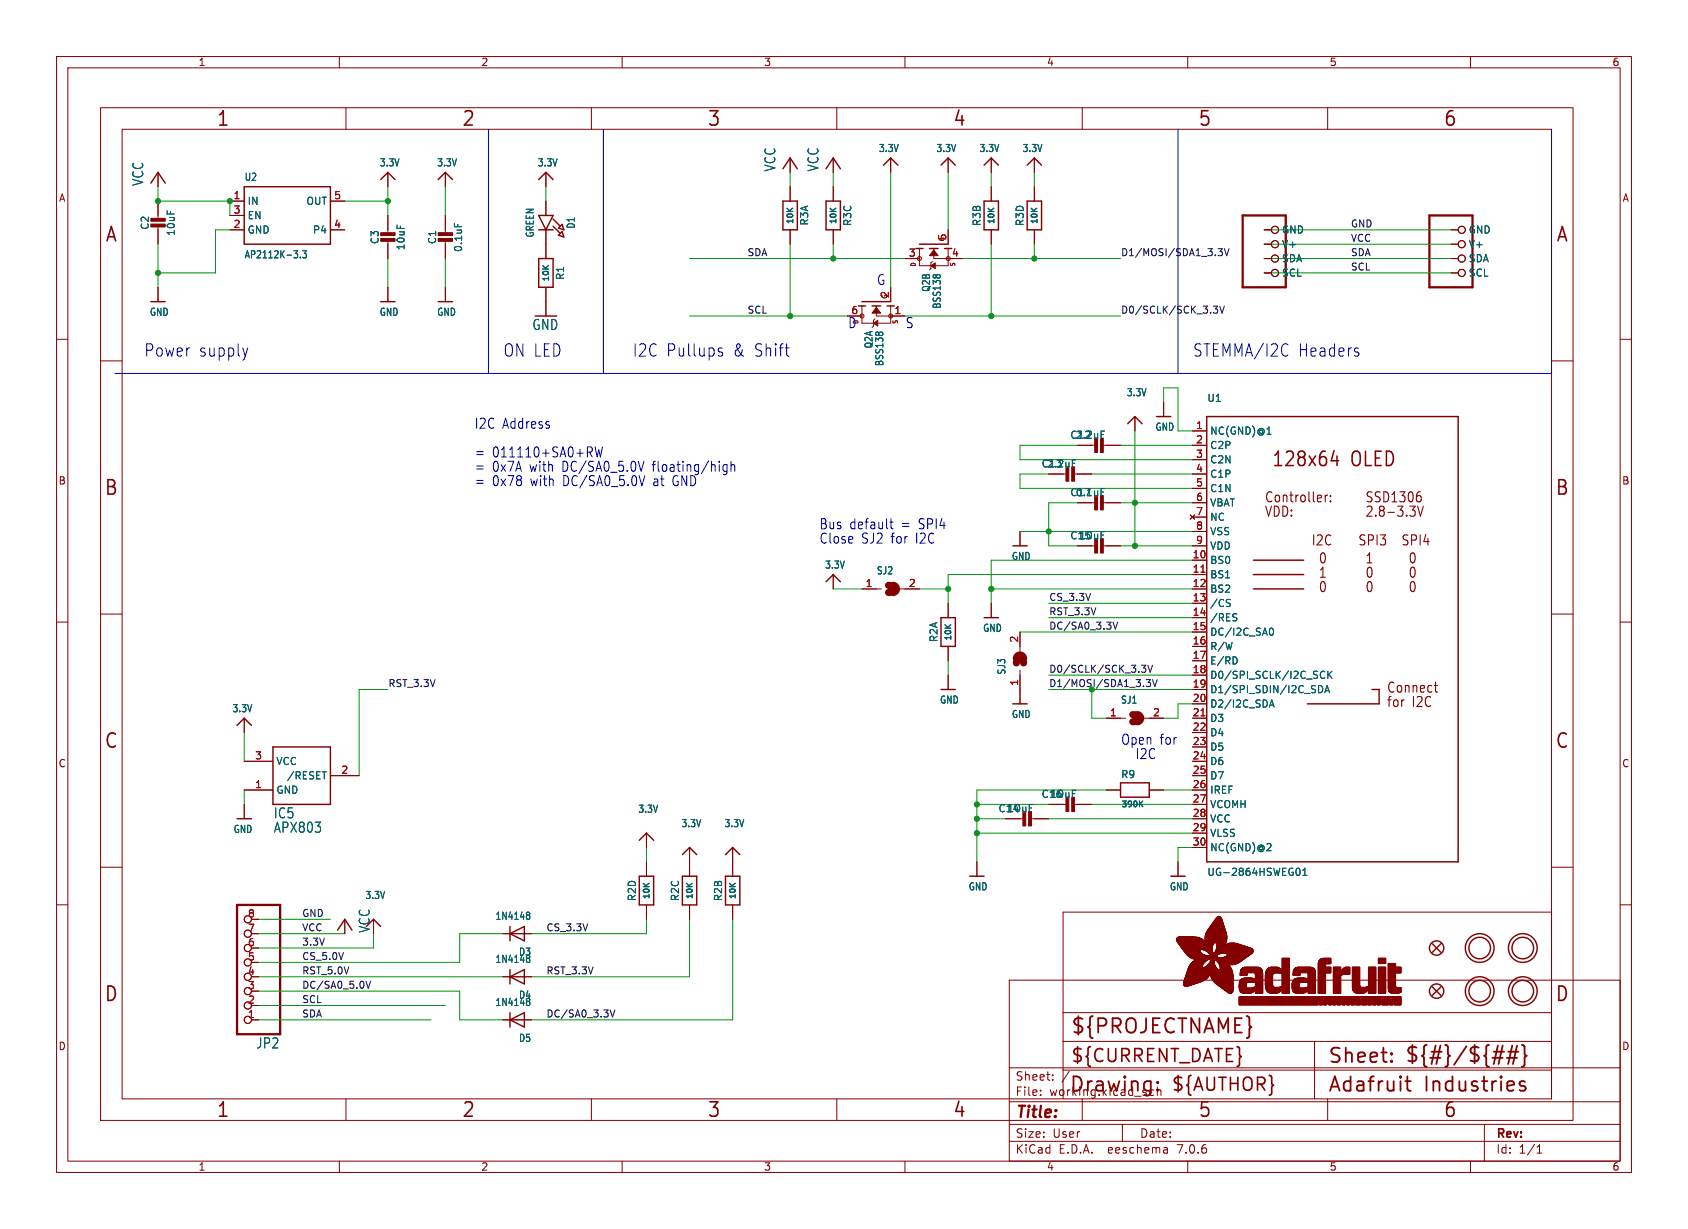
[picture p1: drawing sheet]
<svg xmlns="http://www.w3.org/2000/svg" width="298mm" height="217mm" viewBox="0 0 298 217" stroke-linecap="round" stroke-linejoin="round" font-family="sans-serif">
<defs><g id="words">
<g font-size="3.5" fill="#840000">
<text x="38.2" y="22.7">1</text>
<text x="81.6" y="22.7">2</text>
<text x="125" y="22.7">3</text>
<text x="168.4" y="22.7">4</text>
<text x="211.8" y="22.7">5</text>
<text x="255.1" y="22.7">6</text>
<text x="18.5" y="43.1">A</text>
<text x="275" y="43.1">A</text>
<text x="224.8" y="82.8">128x64</text>
<text x="238.8" y="82.8">OLED</text>
<text x="18.3" y="87.9">B</text>
<text x="274.9" y="87.9">B</text>
<text x="18.3" y="132.7">C</text>
<text x="274.9" y="132.7">C</text>
<text x="18.3" y="177.4">D</text>
<text x="274.9" y="177.4">D</text>
<text x="189.2" y="183.2">${PROJECTNAME}</text>
<text x="234.7" y="188.4">Sheet:</text>
<text x="248.3" y="188.3">${#}/${##}</text>
<text x="38.2" y="197.9">1</text>
<text x="81.6" y="197.9">2</text>
<text x="125" y="197.9">3</text>
<text x="168.4" y="197.9">4</text>
<text x="189" y="193.5">Drawing:</text>
<text x="211.8" y="197.9">5</text>
<text x="234.7" y="193.5">Adafruit</text>
<text x="251.8" y="193.5">Industries</text>
<text x="255.1" y="197.9">6</text>
</g>
<g font-size="3.2" fill="#840000">
<text x="189.2" y="188.2">${CURRENT_DATE}</text>
<text x="207" y="193.3">${AUTHOR}</text>
</g>
<g font-size="3" fill="#0000c2">
<text x="25.4" y="63.3">Power</text>
<text x="35.1" y="63.3">supply</text>
<text x="88.9" y="63.3">ON LED</text>
<text x="111.8" y="63.3">I2C Pullups</text>
<text x="129.6" y="63.3">&amp; Shift</text>
<text x="210.8" y="63.3">STEMMA/I2C</text>
<text x="229.5" y="63.3">Headers</text>
</g>
<text font-size="2.8" fill="#840000" x="179.4" y="198.2">Title:</text>
<g font-size="2.5" fill="#006464">
<text x="25.5" y="33" transform="rotate(-90 25.5 33)">VCC</text>
<text x="137.3" y="30.4" transform="rotate(-90 137.3 30.4)">VCC</text>
<text x="144.9" y="30.4" transform="rotate(-90 144.9 30.4)">VCC</text>
<text x="94" y="58.6">GND</text>
<text x="48.3" y="144.9">IC5</text>
<text x="48.3" y="147.5">APX803</text>
<text x="65.6" y="165" transform="rotate(-90 65.6 165)">VCC</text>
<text x="45.2" y="185.6">JP2</text>
</g>
<g font-size="2.5" fill="#0000c2">
<text x="154.9" y="50.6">G</text>
<text x="149.9" y="58.2">D</text>
<text x="160" y="58.2">S</text>
<text x="83.8" y="76">I2C Address</text>
<text x="83.8" y="83.6">=</text>
<text x="83.8" y="81">=</text>
<text x="87" y="83.6">0x7A</text>
<text x="87" y="81">011110+SA0+RW</text>
<text x="93.7" y="83.6">with</text>
<text x="99.5" y="83.6">DC/SA0_5.0V</text>
<text x="115.7" y="83.6">floating/high</text>
<text x="83.8" y="86.1">=</text>
<text x="87" y="86.1">0x78</text>
<text x="93.8" y="86.1">with</text>
<text x="99.7" y="86.1">DC/SA0_5.0V</text>
<text x="115.8" y="86.1">at</text>
<text x="119.4" y="86.1">GND</text>
<text x="144.8" y="93.7">Bus</text>
<text x="150.2" y="93.7">default</text>
<text x="159.4" y="93.7">=</text>
<text x="162.6" y="93.7">SPI4</text>
<text x="144.8" y="96.3">Close</text>
<text x="152.3" y="96.3">SJ2 for</text>
<text x="162.1" y="96.3">I2C</text>
<text x="198.1" y="131.8">Open</text>
<text x="205" y="131.8">for</text>
<text x="200.7" y="134.4">I2C</text>
</g>
<g font-size="2.5" fill="#840000">
<text x="223.5" y="89.1">Controller:</text>
<text x="241.3" y="89.1">SSD1306</text>
<text x="223.5" y="91.6">VDD:</text>
<text x="241.3" y="91.6">2.8-3.3V</text>
<text x="231.8" y="96.7">I2C</text>
<text x="233" y="99.9">0</text>
<text x="240" y="96.7">SPI3</text>
<text x="241.3" y="99.9">1</text>
<text x="247.6" y="96.7">SPI4</text>
<text x="248.9" y="99.9">0</text>
<text x="233" y="105">0</text>
<text x="233" y="102.4">1</text>
<text x="241.3" y="105">0</text>
<text x="241.3" y="102.4">0</text>
<text x="248.9" y="105">0</text>
<text x="248.9" y="102.4">0</text>
<text x="245.1" y="122.8">Connect</text>
<text x="245.1" y="125.3">for</text>
<text x="249.7" y="125.3">I2C</text>
</g>
<g font-size="2.1" fill="#840000">
<text x="179.4" y="191.3">Sheet:</text>
<text x="179.4" y="194">File:</text>
<text x="185.5" y="194">working.kicad_sch</text>
<text x="179.4" y="201.4">Size:</text>
<text x="186.1" y="201.4">User</text>
<text x="201.4" y="201.4">Date:</text>
<text x="264.4" y="201.6">Rev:</text>
<text x="179.4" y="204.2">KiCad</text>
<text x="187.2" y="204.2">E.D.A.</text>
<text x="196.1" y="204.2">eeschema</text>
<text x="208.4" y="204.2">7.0.6</text>
<text x="264.4" y="204.2">Id:</text>
<text x="268.5" y="204.2">1/1</text>
</g>
<g font-size="1.8" fill="#840000">
<text x="35" y="11.9">1</text>
<text x="85" y="11.9">2</text>
<text x="135" y="11.9">3</text>
<text x="185" y="11.9">4</text>
<text x="235" y="11.9">5</text>
<text x="285" y="11.9">6</text>
<text x="10.3" y="35.9">A</text>
<text x="286.8" y="35.9">A</text>
<text x="10.3" y="85.9">B</text>
<text x="286.7" y="85.9">B</text>
<text x="10.3" y="135.9">C</text>
<text x="286.7" y="135.9">C</text>
<text x="10.3" y="185.9">D</text>
<text x="286.7" y="185.9">D</text>
<text x="35" y="207.2">1</text>
<text x="85" y="207.2">2</text>
<text x="135" y="207.2">3</text>
<text x="185" y="207.2">4</text>
<text x="235" y="207.2">5</text>
<text x="285" y="207.2">6</text>
</g>
<g font-size="1.8" fill="#006464">
<text x="67" y="29.6">3.3V</text>
<text x="77.2" y="29.6">3.3V</text>
<text x="95" y="29.6">3.3V</text>
<text x="155.3" y="27.1">3.3V</text>
<text x="165.5" y="27.1">3.3V</text>
<text x="173.1" y="27.1">3.3V</text>
<text x="180.7" y="27.1">3.3V</text>
<text x="43.2" y="32.2">U2</text>
<text x="26.5" y="40.7" transform="rotate(-90 26.5 40.7)">C2</text>
<text x="31.1" y="41.8" transform="rotate(-90 31.1 41.8)">10uF</text>
<text x="43.7" y="36.4">IN</text>
<text x="43.7" y="41.5">GND</text>
<text x="43.7" y="39">EN</text>
<text x="54.1" y="36.4">OUT</text>
<text x="55.2" y="41.5">P4</text>
<text x="101.8" y="40.5" transform="rotate(-90 101.8 40.5)">D1</text>
<text x="143.1" y="40" transform="rotate(-90 143.1 40)">R3A</text>
<text x="150.7" y="40.1" transform="rotate(-90 150.7 40.1)">R3C</text>
<text x="173.6" y="40.1" transform="rotate(-90 173.6 40.1)">R3B</text>
<text x="181.2" y="40.1" transform="rotate(-90 181.2 40.1)">R3D</text>
<text x="226.6" y="41.5">GND</text>
<text x="259.6" y="41.5">GND</text>
<text x="43.2" y="45.9">AP2112K-3.3</text>
<text x="67.2" y="43.3" transform="rotate(-90 67.2 43.3)">C3</text>
<text x="71.7" y="44.4" transform="rotate(-90 71.7 44.4)">10uF</text>
<text x="77.3" y="43.3" transform="rotate(-90 77.3 43.3)">C1</text>
<text x="81.9" y="44.7" transform="rotate(-90 81.9 44.7)">0.1uF</text>
<text x="94.6" y="42.1" transform="rotate(-90 94.6 42.1)">GREEN</text>
<text x="226.6" y="44">V+</text>
<text x="226.6" y="46.6">SDA</text>
<text x="259.6" y="44">V+</text>
<text x="259.6" y="46.6">SDA</text>
<text x="99.9" y="49.6" transform="rotate(-90 99.9 49.6)">R1</text>
<text x="164.6" y="51.7" transform="rotate(-90 164.6 51.7)">Q2B</text>
<text x="226.6" y="49.1">SCL</text>
<text x="259.6" y="49.1">SCL</text>
<text x="26.4" y="56">GND</text>
<text x="67" y="56">GND</text>
<text x="77.2" y="56">GND</text>
<text x="166.5" y="54.7" transform="rotate(-90 166.5 54.7)">BSS138</text>
<text x="154.5" y="61.7" transform="rotate(-90 154.5 61.7)">Q2A</text>
<text x="156.4" y="64.9" transform="rotate(-90 156.4 64.9)">BSS138</text>
<text x="199.1" y="70.3">3.3V</text>
<text x="213.4" y="71.3">U1</text>
<text x="189.1" y="77.8">C12</text>
<text x="190.1" y="77.8">2.2uF</text>
<text x="204.2" y="76.4">GND</text>
<text x="213.9" y="77.1">NC(GND)@1</text>
<text x="184.1" y="82.9">C13</text>
<text x="185" y="82.9">2.2uF</text>
<text x="213.9" y="79.6">C2P</text>
<text x="213.9" y="82.1">C2N</text>
<text x="189.1" y="87.9">C17</text>
<text x="190.1" y="87.9">0.1uF</text>
<text x="213.9" y="84.7">C1P</text>
<text x="213.9" y="87.2">C1N</text>
<text x="213.9" y="89.8">VBAT</text>
<text x="189.1" y="95.6">C15</text>
<text x="190.7" y="95.6">10uF</text>
<text x="213.9" y="92.3">NC</text>
<text x="213.9" y="94.8">VSS</text>
<text x="145.8" y="100.8">3.3V</text>
<text x="154.9" y="101.8">SJ2</text>
<text x="178.8" y="99.2">GND</text>
<text x="213.9" y="99.9">BS0</text>
<text x="213.9" y="97.4">VDD</text>
<text x="213.9" y="102.5">BS1</text>
<text x="213.9" y="105">BS2</text>
<text x="213.9" y="107.5">/CS</text>
<text x="166" y="113.6" transform="rotate(-90 166 113.6)">R2A</text>
<text x="173.7" y="111.9">GND</text>
<text x="213.9" y="110.1">/RES</text>
<text x="213.9" y="112.6">DC/I2C_SA0</text>
<text x="178" y="119.4" transform="rotate(-90 178 119.4)">SJ3</text>
<text x="213.9" y="115.2">R/W</text>
<text x="213.9" y="117.7">E/RD</text>
<text x="166.1" y="124.6">GND</text>
<text x="198.1" y="124.6">SJ1</text>
<text x="213.9" y="120.2">D0/SPI_SCLK/I2C_SCK</text>
<text x="213.9" y="122.8">D1/SPI_SDIN/I2C_SDA</text>
<text x="213.9" y="125.3">D2/I2C_SDA</text>
<text x="41" y="126.2">3.3V</text>
<text x="178.8" y="127.2">GND</text>
<text x="213.9" y="127.9">D3</text>
<text x="213.9" y="130.4">D4</text>
<text x="48.8" y="135.5">VCC</text>
<text x="198.1" y="137.8">R9</text>
<text x="213.9" y="132.9">D5</text>
<text x="213.9" y="135.5">D6</text>
<text x="48.8" y="140.6">GND</text>
<text x="50.6" y="138">/RESET</text>
<text x="112.7" y="143.9">3.3V</text>
<text x="176.4" y="143.8">C14</text>
<text x="178" y="143.8">10uF</text>
<text x="184.1" y="141.3">C16</text>
<text x="185.6" y="141.3">10uF</text>
<text x="213.9" y="138">D7</text>
<text x="213.9" y="140.6">IREF</text>
<text x="213.9" y="143.1">VCOMH</text>
<text x="41.2" y="147.5">GND</text>
<text x="120.4" y="146.5">3.3V</text>
<text x="128" y="146.5">3.3V</text>
<text x="213.9" y="145.6">VCC</text>
<text x="213.9" y="148.2">VLSS</text>
<text x="213.4" y="155.1">UG-2864HSWEG01</text>
<text x="213.9" y="150.7">NC(GND)@2</text>
<text x="64.5" y="159.2">3.3V</text>
<text x="112.6" y="159.5" transform="rotate(-90 112.6 159.5)">R2D</text>
<text x="120.2" y="159.5" transform="rotate(-90 120.2 159.5)">R2C</text>
<text x="127.9" y="159.5" transform="rotate(-90 127.9 159.5)">R2B</text>
<text x="171.2" y="157.6">GND</text>
<text x="206.7" y="157.6">GND</text>
<text x="87.5" y="162.8">1N4148</text>
<text x="87.5" y="170.5">1N4148</text>
<text x="91.7" y="169.2">D3</text>
<text x="87.5" y="178.1">1N4148</text>
<text x="91.7" y="176.8">D4</text>
<text x="91.7" y="184.4">D5</text>
</g>
<g font-size="1.8" fill="#a90000">
<text x="41.2" y="35.3">1</text>
<text x="59" y="35.3">5</text>
<text x="41.2" y="40.4">2</text>
<text x="41.2" y="37.8">3</text>
<text x="59" y="40.4">4</text>
<text x="160.6" y="45.5">3</text>
<text x="167.4" y="42.6" transform="rotate(-90 167.4 42.6)">5</text>
<text x="168.2" y="45.5">4</text>
<text x="157.2" y="52.8" transform="rotate(-90 157.2 52.8)">2</text>
<text x="150.4" y="55.6">6</text>
<text x="158" y="55.6">1</text>
<text x="211.4" y="75.9">1</text>
<text x="211.4" y="78.5">2</text>
<text x="211.4" y="81">3</text>
<text x="211.4" y="83.6">4</text>
<text x="211.4" y="86.1">5</text>
<text x="211.4" y="88.6">6</text>
<text x="211.4" y="91.2">7</text>
<text x="211.4" y="93.7">8</text>
<text x="210.8" y="98.8">10</text>
<text x="210.8" y="101.3">11</text>
<text x="211.4" y="96.3">9</text>
<text x="153" y="103.9">1</text>
<text x="160.6" y="103.9">2</text>
<text x="210.8" y="103.9">12</text>
<text x="210.8" y="106.4">13</text>
<text x="180.1" y="113.7" transform="rotate(-90 180.1 113.7)">2</text>
<text x="210.8" y="109">14</text>
<text x="210.8" y="111.5">15</text>
<text x="210.8" y="114">16</text>
<text x="210.8" y="116.6">17</text>
<text x="210.8" y="119.1">18</text>
<text x="180.1" y="121.4" transform="rotate(-90 180.1 121.4)">1</text>
<text x="210.8" y="121.7">19</text>
<text x="210.8" y="124.2">20</text>
<text x="196.1" y="126.7">1</text>
<text x="203.8" y="126.7">2</text>
<text x="210.8" y="126.7">21</text>
<text x="210.8" y="129.3">22</text>
<text x="210.8" y="131.8">23</text>
<text x="45" y="134.4">3</text>
<text x="60.3" y="136.9">2</text>
<text x="210.8" y="134.4">24</text>
<text x="210.8" y="136.9">25</text>
<text x="45" y="139.4">1</text>
<text x="210.8" y="139.4">26</text>
<text x="210.8" y="142">27</text>
<text x="210.8" y="144.5">28</text>
<text x="210.8" y="147.1">29</text>
<text x="210.8" y="149.6">30</text>
<text x="43.7" y="167.4">6</text>
<text x="43.7" y="164.8">7</text>
<text x="43.7" y="162.3">8</text>
<text x="43.7" y="172.5">4</text>
<text x="43.7" y="169.9">5</text>
<text x="43.7" y="177.5">2</text>
<text x="43.7" y="175">3</text>
<text x="43.7" y="180.1">1</text>
</g>
<g font-size="1.7" fill="#0f0f0f">
<text x="238.8" y="40.3">GND</text>
<text x="132.1" y="45.4">SDA</text>
<text x="198.1" y="45.4">D1/MOSI/SDA1_3.3V</text>
<text x="238.8" y="42.8">VCC</text>
<text x="238.8" y="45.4">SDA</text>
<text x="238.8" y="47.9">SCL</text>
<text x="132.1" y="55.5">SCL</text>
<text x="198.1" y="55.5">D0/SCLK/SCK_3.3V</text>
<text x="185.4" y="106.3">CS_3.3V</text>
<text x="185.4" y="111.4">DC/SA0_3.3V</text>
<text x="185.4" y="108.9">RST_3.3V</text>
<text x="185.4" y="119">D0/SCLK/SCK_3.3V</text>
<text x="68.6" y="121.6">RST_3.3V</text>
<text x="53.3" y="164.8">VCC</text>
<text x="53.3" y="162.2">GND</text>
<text x="53.3" y="167.3">3.3V</text>
<text x="96.5" y="164.8">CS_3.3V</text>
<text x="53.3" y="169.8">CS_5.0V</text>
<text x="53.3" y="172.4">RST_5.0V</text>
<text x="96.5" y="172.4">RST_3.3V</text>
<text x="53.3" y="174.9">DC/SA0_5.0V</text>
<text x="53.3" y="177.5">SCL</text>
<text x="53.3" y="180">SDA</text>
<text x="96.5" y="180">DC/SA0_3.3V</text>
</g>
<text font-size="1.7" fill="#009600" x="185.4" y="121.6">D1/MOSI/SDA1_3.3V</text>
<g font-size="1.4" fill="#006464">
<text x="140.5" y="39.8" transform="rotate(-90 140.5 39.8)">10K</text>
<text x="148.1" y="39.8" transform="rotate(-90 148.1 39.8)">10K</text>
<text x="176.1" y="39.8" transform="rotate(-90 176.1 39.8)">10K</text>
<text x="183.7" y="39.8" transform="rotate(-90 183.7 39.8)">10K</text>
<text x="97.3" y="49.9" transform="rotate(-90 97.3 49.9)">10K</text>
<text x="168.5" y="113.4" transform="rotate(-90 168.5 113.4)">10K</text>
<text x="198.1" y="143">390K</text>
<text x="115.1" y="159.2" transform="rotate(-90 115.1 159.2)">10K</text>
<text x="122.7" y="159.2" transform="rotate(-90 122.7 159.2)">10K</text>
<text x="130.4" y="159.2" transform="rotate(-90 130.4 159.2)">10K</text>
</g>
<g font-size="1.1" fill="#840000">
<text x="162.1" y="47.3" transform="rotate(-90 162.1 47.3)">D</text>
<text x="169.1" y="47.2" transform="rotate(-90 169.1 47.2)">S</text>
<text x="158.9" y="57.4" transform="rotate(-90 158.9 57.4)">S</text>
</g>
<g font-size="1.1" fill="#a90000">
<text x="167.2" y="42.8" transform="rotate(-90 167.2 42.8)">G</text>
<text x="157" y="53" transform="rotate(-90 157 53)">G</text>
</g>
<text font-size="1.1" fill="#0000c2" x="152" y="57.4" transform="rotate(-90 152 57.4)">D</text>
</g></defs>
<g fill="none" stroke="#840000" stroke-width=".18">
<path d="M10 10h278.5v197.3h-278.5zM12 12h274.5v193.3h-274.5zM17.8 19h260.3v179.1h-260.3zM60 10v2M61.2 19v3.9M104.6 19v3.9M110 10v2M148 19v3.9M160 10v2M191.3 19v3.9M210 10v2M234.7 19v3.9"/>
<path d="M260 10v2M21.6 22.9h252.7v171.4h-252.7zM27.9 30.5v2.5M27.9 35.6v3.3M27.9 39.9v3.3M40.6 35.6h2.6M40.6 38.1h2.6M58.4 35.6h2.6M68.6 30.5v2.5M68.6 38.1v3.3M78.7 30.5v2.5M78.7 38.1v3.3"/>
<path d="M96.5 30.5v2.5M96.5 35.6v2.5M139.7 27.9v2.6M139.7 33v2.6M147.3 27.9v2.6M147.3 33v2.6M157.5 27.9v2.6M167.6 27.9v2.6M175.3 27.9v2.6M175.3 33v2.6M182.9 27.9v2.6M182.9 33v2.6"/>
<path d="M10 60h2M27.9 50.8v2.5M40.6 40.6h2.6M58.4 40.6h2.6M68.6 42.4v3.3M68.6 50.8v2.5M78.7 42.4v3.3M78.7 50.8v2.5M96.5 40.6v5.1M96.5 50.8v5.1M139.7 40.6v2.6M147.3 40.6v2.6"/>
<path d="M149.9 55.9h2.5M152.4 54.1v3h5.1v-3M154.7 56.4l-.3 .2v1.1l-.2 .2M154.9 54.1v1.8h5.1M157.5 50.8v2.5M160 45.7h2.6M162.6 43.9v3.1h5v-1.3M164.8 46.2l-.2 .3v1l-.3 .3M165.1 43.9v1.8h5.1M167.6 40.6v2.6M175.3 40.6v2.6M182.9 40.6v2.6"/>
<path d="M223.5 40.6h1.3M223.5 43.2h1.3M223.5 45.7h1.3M223.5 48.3h1.3M256.5 40.6h1.3M256.5 43.2h1.3M256.5 45.7h1.3M256.5 48.3h1.3M286.5 60h2M17.8 63.8h3.8M190.5 78.7h3.3M194.8 78.7h3.3"/>
<path d="M200.7 73.7v2.5M205.7 71.1v2.6M210.8 78.7h2.6M210.8 76.2h2.6M274.3 63.8h3.8M180.3 94v2.5M185.4 83.8h3.3M189.7 83.8h3.3M190.5 96.5h3.3M190.5 88.9h3.3M194.8 96.5h3.3M194.8 88.9h3.3"/>
<path d="M210.4 91.1l.8 .7M210.8 96.5h2.6M210.8 83.8h2.6M210.8 88.9h2.6M210.8 99.1h2.6M210.8 81.3h2.6M210.8 86.4h2.6M210.8 91.4h2.6M210.8 94h2.6M211.2 91.1l-.8 .7M10 110h2M17.8 108.6h3.8"/>
<path d="M147.3 101.6v2.5M152.4 104.1h3.4M159.1 104.1h3.5M167.6 106.7v2.5M167.6 114.3v2.5M167.6 119.4v2.5M175.3 106.7v2.5M180.3 111.8v3.4M180.3 118.5v6M210.8 104.1h2.6M210.8 101.6h2.6M210.8 106.7h2.6"/>
<path d="M210.8 109.2h2.6M210.8 111.8h2.6M210.8 114.3h2.6M210.8 116.8h2.6M210.8 119.4h2.6M274.3 108.6h3.8M286.5 110h2M43.2 139.7h5.1M43.2 134.6h5.1M43.2 127v2.5M58.4 137.2h5.1M195.6 139.7h2.5"/>
<path d="M195.6 127h3.4M202.3 127h3.4M203.2 139.7h2.5M210.8 139.7h2.6M210.8 137.2h2.6M210.8 134.6h2.6M210.8 127h2.6M210.8 121.9h2.6M210.8 124.5h2.6M210.8 129.5h2.6M210.8 132.1h2.6M10 160h2"/>
<path d="M17.8 153.4h3.8M43.2 142.2v2.6M114.3 147.3v2.6M114.3 152.4v2.5M121.9 149.9v5M129.5 149.9v5M172.7 152.4v2.5M177.8 144.8h3.3M182.1 144.8h3.3M185.4 142.2h3.3M189.7 142.2h3.3M208.3 152.4v2.5"/>
<path d="M210.8 142.2h2.6M210.8 144.8h2.6M210.8 147.3h2.6M210.8 149.9h2.6M274.3 153.4h3.8M286.5 160h2M44.4 165.1h1.3M44.4 172.7h1.3M44.4 177.8h1.3M44.4 175.3h1.3M44.4 170.2h1.3M44.4 167.6h1.3"/>
<path d="M44.4 162.6h1.3M61 162.6v2.5M88.9 165.1h5.1M88.9 172.7h5.1M114.3 160v2.6M121.9 160v2.6M129.5 160v2.6M178.4 173.3h108.1v32h-108.1zM188 179.1h86.3M274.3 161.3h-86.3v33M44.4 180.3h1.3M61.2 194.3v3.8"/>
<path d="M88.9 180.3h5.1M104.6 194.3v3.8M148 194.3v3.8M178.4 198.8h108.1M178.4 194.8h108.1M178.4 188.8h108.1M184 193.6v.1M184 192.8v.1M186.1 190.9v.1M186.1 190.1v.1M188 184.1h86.3M188 189.2h86.3"/>
<path d="M189.1 189.4l-1.3 2M191.3 194.3v3.8M198.4 198.8v3M203.8 192.7l.2 .1M204 193.6l-.2 .1M204.6 192.2v1.5M204.6 192.9l.2-.2 .4 .1 .1 .9M232.4 184.1v10.2M234.7 194.3v3.8M262.5 198.8v6.5M60 205.3v2M110 205.3v2"/>
<path d="M160 205.3v2M178.4 201.8h108.1M206.3 203l.1 .9M206.4 203.8l-.1 .1M206.4 203.3h-.1M210 205.3v2M260 205.3v2M271.8 203.9h.8M271.8 202.8l.4-.4v1.5"/>
<circle cx="152.4" cy="55.9" r=".36"/>
<circle cx="157.5" cy="55.9" r=".36"/>
<circle cx="162.6" cy="45.7" r=".36"/>
<circle cx="167.6" cy="45.7" r=".36"/>
<circle cx="225.4" cy="48.3" r=".63"/>
<circle cx="225.4" cy="43.2" r=".63"/>
<circle cx="225.4" cy="45.7" r=".63"/>
<circle cx="225.4" cy="40.6" r=".63"/>
<circle cx="258.4" cy="40.6" r=".63"/>
<circle cx="258.4" cy="45.7" r=".63"/>
<circle cx="258.4" cy="43.2" r=".63"/>
<circle cx="258.4" cy="48.3" r=".63"/>
<circle cx="43.8" cy="175.3" r=".63"/>
<circle cx="43.8" cy="167.6" r=".63"/>
<circle cx="43.8" cy="172.7" r=".63"/>
<circle cx="43.8" cy="170.2" r=".63"/>
<circle cx="43.8" cy="162.6" r=".63"/>
<circle cx="43.8" cy="165.1" r=".63"/>
<circle cx="43.8" cy="177.8" r=".63"/>
<circle cx="43.8" cy="180.3" r=".63"/>
</g>
<g fill="none" stroke="#840000" stroke-width=".25">
<path d="M26.7 32.4l1.2-1.9 1.3 1.9M43.2 33h15.2v10.2h-15.2zM67.3 31.7l1.3-1.2 1.2 1.2M77.5 31.7l1.2-1.2 1.3 1.2M95.2 38.1h2.6l-1.3 2.5zM95.2 31.7l1.3-1.2 1.3 1.2M97.8 38.7l1.3 1.3M138.4 35.6h2.6v5h-2.6zM138.4 29.8l1.3-1.9 1.3 1.9M146 35.6h2.6v5h-2.6zM146 29.8l1.3-1.9 1.3 1.9M156.2 29.2l1.3-1.3 1.2 1.3"/>
<path d="M166.4 29.2l1.2-1.3 1.3 1.3M174 35.6h2.5v5h-2.5zM174 29.2l1.3-1.3 1.2 1.3M181.6 35.6h2.5v5h-2.5zM181.6 29.2l1.3-1.3 1.2 1.3M26.7 53.3h2.5M67.3 53.3h2.5M77.5 53.3h2.5M95.2 40.6h2.6M95.2 45.7h2.6v5.1h-2.6zM97.8 40l1.3 1.3M98.7 40.3l.7-.6 .3 .9z"/>
<path d="M98.7 41.6l.7-.6 .3 .9zM151.8 54.1h1.2M152.4 53.3h5.1M154.2 54.1h1.5M156.8 54.1h1.3M161.9 43.9h1.3M162.6 43.2h5M164.3 43.9h1.6M167 43.9h.6M199.4 74.9l1.3-1.2 1.2 1.2M204.5 73.7h2.5M213.4 73.7h44.4v78.7h-44.4z"/>
<path d="M179.1 96.5h2.5M221.6 99.1h8.9M146 102.9l1.3-1.3 1.3 1.3M166.4 109.2h2.5v5.1h-2.5zM174 109.2h2.5M221.6 104.1h8.9M221.6 101.6h8.9M41.9 128.3l1.3-1.3 1.2 1.3M48.3 132.1h10.1v10.1h-10.1zM166.4 121.9h2.5M179.1 124.5h2.5M198.1 138.4h5.1v2.6h-5.1z"/>
<path d="M242.6 121.9h1.2v2.6h-12.7M41.9 144.8h2.5M113 154.9h2.6v5.1h-2.6zM113 148.6l1.3-1.3 1.3 1.3M120.6 154.9h2.6v5.1h-2.6zM120.6 151.1l1.3-1.2 1.3 1.2M128.3 154.9h2.5v5.1h-2.5zM128.3 151.1l1.2-1.2 1.3 1.2M171.4 154.9h2.6M207 154.9h2.5M59.7 164.5l1.3-1.9 1.2 1.9M66 162.6l1.3 1.2"/>
<path d="M90.2 165.1l2.5-1.3v2.6zM90.2 172.7l2.5-1.3v2.6zM90.2 163.8v2.6M90.2 171.4v2.6M90.2 179.1v2.5M253.2 166.9l1.6 1.5M253.2 174.5l1.6 1.5M254.8 166.9l-1.6 1.5M254.8 174.5l-1.6 1.5M90.2 180.3l2.5-1.2v2.5z"/>
<circle cx="254" cy="167.6" r="1.27"/>
<circle cx="254" cy="175.3" r="1.27"/>
<circle cx="261.6" cy="175.3" r="2.54"/>
<circle cx="261.6" cy="167.6" r="2.54"/>
<circle cx="261.6" cy="175.3" r="1.9"/>
<circle cx="261.6" cy="167.6" r="1.9"/>
<circle cx="269.2" cy="175.3" r="2.54"/>
<circle cx="269.2" cy="167.6" r="2.54"/>
<circle cx="269.2" cy="175.3" r="1.9"/>
<circle cx="269.2" cy="167.6" r="1.9"/>
</g>
<g fill="#840000" stroke="#840000" stroke-width=".18">
<path d="M154.9 54.4l.8 1h-1.5z"/>
<path d="M154.4 57.1l.8-.5v1.1z"/>
<path d="M194.6 95.2h.5v2.6h-.5z"/>
<path d="M193.5 95.2h.6v2.6h-.6z"/>
<path d="M189.5 82.5h.5v2.6h-.5z"/>
<path d="M188.5 82.5h.5v2.6h-.5z"/>
<path d="M194.6 87.6h.5v2.6h-.5z"/>
<path d="M193.5 87.6h.6v2.6h-.6z"/>
<path d="M194.6 77.5h.5v2.5h-.5z"/>
<path d="M193.5 77.5h.6v2.5h-.6z"/>
<path d="M165.1 44.2l.8 1h-1.6z"/>
<path d="M164.6 47l.8-.5v1z"/>
<path d="M208 166.3h4.8z"/>
<path d="M208 166.2l4.8 .1z"/>
<path d="M208 166.2h4.8z"/>
<path d="M208 166.2h4.7z"/>
<path d="M208 166.1l4.7 .1z"/>
<path d="M208 166.1h4.6z"/>
<path d="M208 166l4.5 .1z"/>
<path d="M208 166h4.5z"/>
<path d="M208 166.4h4.9z"/>
<path d="M208 166.3l4.9 .1z"/>
<path d="M208 166h4.4z"/>
<path d="M208 165.9l4.4 .1z"/>
<path d="M208.1 166.4l4.9 .1z"/>
<path d="M208.1 165.9h4.2z"/>
<path d="M208.1 166.5h4.9z"/>
<path d="M208.1 165.9h4.1z"/>
<path d="M208.1 165.8l4 .1z"/>
<path d="M208.1 166.6h5z"/>
<path d="M208.1 166.5l4.9 .1z"/>
<path d="M208.1 165.8h3.9z"/>
<path d="M208.2 166.6h4.9z"/>
<path d="M208.2 165.8h3.6z"/>
<path d="M208.2 166.6l4.9 .1z"/>
<path d="M208.2 165.7l3.5 .1z"/>
<path d="M208.2 166.7h5z"/>
<path d="M208.2 166.7h4.9z"/>
<path d="M208.3 166.7l4.9 .1z"/>
<path d="M208.3 165.7h3.3z"/>
<path d="M208.3 166.8h6.3z"/>
<path d="M208.3 166.8h4.9z"/>
<path d="M208.3 166.8l6.3 .1z"/>
<path d="M208.4 166.9h6.2z"/>
<path d="M208.4 167h6.1z"/>
<path d="M208.4 166.9l6.1 .1z"/>
<path d="M208.4 165.7h2.8z"/>
<path d="M208.5 167h6z"/>
<path d="M208.5 167l6 .1z"/>
<path d="M208.6 167.1h5.9z"/>
<path d="M208.6 167.1l5.8 .1z"/>
<path d="M208.6 167.2h5.8z"/>
<path d="M208.7 167.2l5.7 .1z"/>
<path d="M208.7 167.3h5.7z"/>
<path d="M208.7 167.3l5.7 .1z"/>
<path d="M208.8 167.4h5.6z"/>
<path d="M208.8 167.5h5.5z"/>
<path d="M208.8 167.4l5.5 .1z"/>
<path d="M208.9 167.5l5.4 .1z"/>
<path d="M208.9 167.6h5.4z"/>
<path d="M208.9 167.6l5.4 .1z"/>
<path d="M209 167.7h5.3z"/>
<path d="M209 167.7l5.3 .1z"/>
<path d="M209 167.8h5.3z"/>
<path d="M209.1 167.8h5.2z"/>
<path d="M209.1 167.8l5.2 .1z"/>
<path d="M209.1 167.9h5.2z"/>
<path d="M209.2 167.9l3.1 .1z"/>
<path d="M209.2 168h3z"/>
<path d="M209.2 174.1h1.8z"/>
<path d="M209.2 174l1.8 .1z"/>
<path d="M209.2 174h2z"/>
<path d="M209.2 174h2.1z"/>
<path d="M209.2 173.9l2.1 .1z"/>
<path d="M209.2 173.9h2.3z"/>
<path d="M209.2 173.9h2.4z"/>
<path d="M209.2 173.8l2.4 .1z"/>
<path d="M209.2 173.8h2.6z"/>
<path d="M209.2 168l3 .1z"/>
<path d="M209.3 174.1l1.4 .1z"/>
<path d="M209.3 174.1h1.5z"/>
<path d="M209.3 173.8h2.6z"/>
<path d="M209.3 173.7l2.6 .1z"/>
<path d="M209.3 173.7h2.8z"/>
<path d="M209.3 168.1h2.9z"/>
<path d="M209.3 174.2h1.2z"/>
<path d="M209.3 174.2h1.3z"/>
<path d="M209.3 173.7h2.9z"/>
<path d="M209.3 173.6l3 .1z"/>
<path d="M209.3 173.6h3.1z"/>
<path d="M209.3 173.6h3.2z"/>
<path d="M209.3 168.1l2.9 .1z"/>
<path d="M209.3 174.2l1.1 .1z"/>
<path d="M209.3 173.5l3.3 .1z"/>
<path d="M209.3 173.5h3.3z"/>
<path d="M209.3 173.4l3.4 .1z"/>
<path d="M209.3 173.4h3.5z"/>
<path d="M209.3 168.2h2.9z"/>
<path d="M209.4 174.3h.9z"/>
<path d="M209.4 173.4h3.4z"/>
<path d="M209.4 174.3h.8z"/>
<path d="M209.4 173.3l3.5 .1z"/>
<path d="M209.4 173.3h3.5z"/>
<path d="M209.4 173.3h3.6z"/>
<path d="M209.4 173.2l3.7 .1z"/>
<path d="M209.4 168.3h2.8z"/>
<path d="M209.4 168.2l2.8 .1z"/>
<path d="M209.4 174.3l.7 .1z"/>
<path d="M209.4 173.2h3.7z"/>
<path d="M209.4 173.2h3.8z"/>
<path d="M209.4 173.1l3.8 .1z"/>
<path d="M209.4 173.1h3.9z"/>
<path d="M209.5 173.1h3.8z"/>
<path d="M209.5 173l3.8 .1z"/>
<path d="M209.5 168.3l2.8 .1z"/>
<path d="M209.5 174.4h.5z"/>
<path d="M209.5 173h3.9z"/>
<path d="M209.5 172.9l4 .1z"/>
<path d="M209.5 168.4h2.8z"/>
<path d="M209.5 172.9h4z"/>
<path d="M209.5 172.8l4.1 .1z"/>
<path d="M209.5 172.8h4.1z"/>
<path d="M209.5 168.4l2.9 .1z"/>
<path d="M209.6 172.8h4z"/>
<path d="M209.6 172.7l4 .1z"/>
<path d="M209.6 168.5h2.8z"/>
<path d="M209.6 174.4h.3z"/>
<path d="M209.6 172.7h4.1z"/>
<path d="M209.6 172.6l4.1 .1z"/>
<path d="M209.6 168.5l2.9 .1z"/>
<path d="M209.6 172.6h4.1z"/>
<path d="M209.6 172.6h4.2z"/>
<path d="M209.6 172.5l4.2 .1z"/>
<path d="M209.6 172.5h4.2z"/>
<path d="M209.6 168.6h3z"/>
<path d="M209.6 168.6h2.9z"/>
<path d="M209.7 172.5h4.1z"/>
<path d="M209.7 172.4l4.1 .1z"/>
<path d="M209.7 172.4h4.2z"/>
<path d="M209.7 172.3l4.2 .1z"/>
<path d="M209.7 168.6l2.9 .1z"/>
<path d="M209.8 172.3h4.1z"/>
<path d="M209.8 172.2l4.1 .1z"/>
<path d="M209.8 172.2h4.1z"/>
<path d="M209.8 168.7l2.9 .1z"/>
<path d="M209.8 168.7h2.9z"/>
<path d="M209.8 172.1l4.2 .1z"/>
<path d="M209.8 172.1h4.2z"/>
<path d="M209.8 168.8h3z"/>
<path d="M209.8 172l4.2 .1z"/>
<path d="M209.8 172h4.2z"/>
<path d="M209.8 168.8h3.1z"/>
<path d="M209.9 171.9l4.1 .1z"/>
<path d="M209.9 171.9h4.1z"/>
<path d="M209.9 168.8l3 .1z"/>
<path d="M209.9 171.8l4.1 .1z"/>
<path d="M209.9 171.8h4.1z"/>
<path d="M209.9 168.9h3.1z"/>
<path d="M209.9 171.8h8z"/>
<path d="M209.9 171.7l8 .1z"/>
<path d="M209.9 171.7h7.9z"/>
<path d="M209.9 168.9h3.2z"/>
<path d="M210 171.6l7.8 .1z"/>
<path d="M210 171.6h7.8z"/>
<path d="M210 168.9l3.2 .1z"/>
<path d="M210 171.5l7.8 .1z"/>
<path d="M210 171.5h5.5z"/>
<path d="M210 169h3.3z"/>
<path d="M210 171.5h5.4z"/>
<path d="M210 171.4l5.4 .1z"/>
<path d="M210 171.4h5.3z"/>
<path d="M210 169h5.2z"/>
<path d="M210.1 171.3l5.1 .1z"/>
<path d="M210.1 171.3h5.1z"/>
<path d="M210.1 169l5.1 .1z"/>
<path d="M210.1 171.2l5 .1z"/>
<path d="M210.1 171.2h5z"/>
<path d="M210.1 171.1l5 .1z"/>
<path d="M210.1 171.1h4.9z"/>
<path d="M210.1 169.1h5z"/>
<path d="M210.2 171l2.5 .1z"/>
<path d="M210.2 171h2.5z"/>
<path d="M210.2 169.1h5z"/>
<path d="M210.2 171h2.4z"/>
<path d="M210.2 169.1l5 .1z"/>
<path d="M210.2 170.9l2.4 .1z"/>
<path d="M210.2 170.9h2.4z"/>
<path d="M210.2 169.2h5z"/>
<path d="M210.3 170.8l2.3 .1z"/>
<path d="M210.3 170.8h2.3z"/>
<path d="M210.3 169.2h4.9z"/>
<path d="M210.3 170.7l2.3 .1z"/>
<path d="M210.3 170.7h2.3z"/>
<path d="M210.3 169.2l5 .1z"/>
<path d="M210.4 170.7h2.2z"/>
<path d="M210.4 170.6l2.3 .1z"/>
<path d="M210.4 170.6h2.3z"/>
<path d="M210.4 169.3h5z"/>
<path d="M210.4 170.5l2.3 .1z"/>
<path d="M210.5 170.5h2.2z"/>
<path d="M210.5 169.3l5.2 .1z"/>
<path d="M210.5 170.4l2.3 .1z"/>
<path d="M210.5 170.4h2.3z"/>
<path d="M210.6 170.4h2.2z"/>
<path d="M210.6 169.4h9.6z"/>
<path d="M210.6 170.3l2.2 .1z"/>
<path d="M210.6 170.3h2.2z"/>
<path d="M210.7 170.3h2.2z"/>
<path d="M210.7 169.4l9.4 .1z"/>
<path d="M210.7 170.2l2.2 .1z"/>
<path d="M210.7 170.2h2.2z"/>
<path d="M210.8 170.2h2.2z"/>
<path d="M210.8 170.1l2.2 .1z"/>
<path d="M210.8 169.5h9.3z"/>
<path d="M210.8 170.1h2.2z"/>
<path d="M210.9 170.1h2.2z"/>
<path d="M211 170l2.1 .1z"/>
<path d="M211 170h2.1z"/>
<path d="M211 169.5l9 .1z"/>
<path d="M211 170h2.2z"/>
<path d="M211.1 169.9l2.2 .1z"/>
<path d="M211.1 169.9h2.2z"/>
<path d="M211.2 169.6h8.7z"/>
<path d="M211.2 169.8l2.1 .1z"/>
<path d="M211.3 169.8h2.1z"/>
<path d="M211.3 169.6h8.6z"/>
<path d="M211.4 169.7l2.1 .1z"/>
<path d="M211.5 169.7h2.1z"/>
<path d="M211.6 169.7h2z"/>
<path d="M211.7 169.6l2 .1z"/>
<path d="M212.7 167.9l1.6 .1z"/>
<path d="M212.8 168h1.5z"/>
<path d="M212.9 168h1.4z"/>
<path d="M212.9 171l2.1 .1z"/>
<path d="M213 171h2z"/>
<path d="M213 168l1.3 .1z"/>
<path d="M213 166h3.9z"/>
<path d="M213 165.9l3.9 .1z"/>
<path d="M213 165.9h3.9z"/>
<path d="M213 165.8l3.9 .1z"/>
<path d="M213.1 171h1.9z"/>
<path d="M213.1 168.1h1.2z"/>
<path d="M213.1 166.3l3.8 .1z"/>
<path d="M213.1 166.3h3.8z"/>
<path d="M213.1 166.2l3.8 .1z"/>
<path d="M213.1 166.2h3.8z"/>
<path d="M213.1 166.1l3.8 .1z"/>
<path d="M213.1 166.1h3.8z"/>
<path d="M213.1 166l3.8 .1z"/>
<path d="M213.1 165.8h3.8z"/>
<path d="M213.1 165.7l3.8 .1z"/>
<path d="M213.1 165.7h3.8z"/>
<path d="M213.1 165.6l3.8 .1z"/>
<path d="M213.1 165.6h3.8z"/>
<path d="M213.1 165.5l3.8 .1z"/>
<path d="M213.1 165.5h3.8z"/>
<path d="M213.1 166.4l3.7 .1z"/>
<path d="M213.1 166.4h3.8z"/>
<path d="M213.1 165.4l3.8 .1z"/>
<path d="M213.1 165.4h3.8z"/>
<path d="M213.1 170.9l1.9 .1z"/>
<path d="M213.1 166.5l3.7 .1z"/>
<path d="M213.1 166.5h3.7z"/>
<path d="M213.1 165.3l3.8 .1z"/>
<path d="M213.1 165.3h3.8z"/>
<path d="M213.2 170.9h1.7z"/>
<path d="M213.2 166.7h1.6z"/>
<path d="M213.2 166.6l3.6 .1z"/>
<path d="M213.2 166.6h3.6z"/>
<path d="M213.2 165.2l3.7 .1z"/>
<path d="M213.2 165.2h3.7z"/>
<path d="M213.2 165.1l3.7 .1z"/>
<path d="M213.2 168.1l1.1 .1z"/>
<path d="M213.2 166.7l1.5 .1z"/>
<path d="M213.2 166.7h1.5z"/>
<path d="M213.2 165.1h3.6z"/>
<path d="M213.2 165l3.6 .1z"/>
<path d="M213.3 170.9h1.6z"/>
<path d="M213.3 166.8h1.3z"/>
<path d="M213.3 165h3.5z"/>
<path d="M213.3 164.9l3.5 .1z"/>
<path d="M213.3 170.8l1.6 .1z"/>
<path d="M213.3 168.2h1z"/>
<path d="M213.3 164.9h3.5z"/>
<path d="M213.3 164.8l3.5 .1z"/>
<path d="M213.4 170.8h1.5z"/>
<path d="M213.4 164.8h3.4z"/>
<path d="M213.4 164.8h3.3z"/>
<path d="M213.4 164.7l3.3 .1z"/>
<path d="M213.4 168.2l1 .1z"/>
<path d="M213.4 164.7h3.3z"/>
<path d="M213.4 164.6l3.3 .1z"/>
<path d="M213.5 170.7l1.4 .1z"/>
<path d="M213.5 170.7h1.3z"/>
<path d="M213.5 168.3h.9z"/>
<path d="M213.5 164.6h3.2z"/>
<path d="M213.5 164.5l3.2 .1z"/>
<path d="M213.5 164.5h3.2z"/>
<path d="M213.5 164.5h3.1z"/>
<path d="M213.6 170.6l1.2 .1z"/>
<path d="M213.6 170.6h1.2z"/>
<path d="M213.6 168.3l.8 .1z"/>
<path d="M213.6 164.4l3 .1z"/>
<path d="M213.6 164.4h3z"/>
<path d="M213.6 168.4h.8z"/>
<path d="M213.6 164.3l3 .1z"/>
<path d="M213.7 170.5l1.1 .1z"/>
<path d="M213.7 170.5h1.1z"/>
<path d="M213.7 168.4l.8 .1z"/>
<path d="M213.7 164.3h2.9z"/>
<path d="M213.7 170.5h1z"/>
<path d="M213.7 168.5h.9z"/>
<path d="M213.7 168.5h.8z"/>
<path d="M213.7 164.2l2.9 .1z"/>
<path d="M213.7 164.2h2.8z"/>
<path d="M213.7 170.4l1 .1z"/>
<path d="M213.8 170.4h.9z"/>
<path d="M213.8 169h1.4z"/>
<path d="M213.8 168.6h2.1z"/>
<path d="M213.8 168.5l2.3 .1z"/>
<path d="M213.8 164.2h2.7z"/>
<path d="M213.8 164.1l2.7 .1z"/>
<path d="M213.8 170.3l.9 .1z"/>
<path d="M213.8 168.9l1.4 .1z"/>
<path d="M213.8 168.6l1.9 .1z"/>
<path d="M213.8 168.6h2z"/>
<path d="M213.8 164.1h2.7z"/>
<path d="M213.8 170.3h.9z"/>
<path d="M213.8 168.9h1.4z"/>
<path d="M213.8 168.7h1.7z"/>
<path d="M213.8 164l2.7 .1z"/>
<path d="M213.9 170.3h.8z"/>
<path d="M213.9 170.2l.8 .1z"/>
<path d="M213.9 168.9h1.4z"/>
<path d="M213.9 168.8l1.4 .1z"/>
<path d="M213.9 168.8h1.4z"/>
<path d="M213.9 168.8h1.5z"/>
<path d="M213.9 168.7l1.6 .1z"/>
<path d="M213.9 164h2.6z"/>
<path d="M213.9 170.2h.8z"/>
<path d="M213.9 169.6l6 .1z"/>
<path d="M213.9 163.9l2.6 .1z"/>
<path d="M213.9 170.1l.8 .1z"/>
<path d="M213.9 163.9h2.5z"/>
<path d="M214 170.1h.7z"/>
<path d="M214 170l.7 .1z"/>
<path d="M214 169.7h5.8z"/>
<path d="M214 163.8l2.4 .1z"/>
<path d="M214 163.8h2.4z"/>
<path d="M214 170h.7z"/>
<path d="M214 169.9l.7 .1z"/>
<path d="M214 169.9h.7z"/>
<path d="M214 169.8l.7 .1z"/>
<path d="M214 169.8h.8z"/>
<path d="M214 169.7l5.7 .1z"/>
<path d="M214 172.2l4 .1z"/>
<path d="M214 172.2h4z"/>
<path d="M214 172.2h3.9z"/>
<path d="M214 172.1l3.9 .1z"/>
<path d="M214 172.1h3.9z"/>
<path d="M214 172l3.9 .1z"/>
<path d="M214 172h3.9z"/>
<path d="M214 171.9l3.9 .1z"/>
<path d="M214 163.7l2.4 .1z"/>
<path d="M214.1 172.6h3.9z"/>
<path d="M214.1 172.5l3.9 .1z"/>
<path d="M214.1 172.5h3.9z"/>
<path d="M214.1 172.4l3.9 .1z"/>
<path d="M214.1 172.4h3.9z"/>
<path d="M214.1 172.3l3.9 .1z"/>
<path d="M214.1 172.3h3.9z"/>
<path d="M214.1 171.9h3.8z"/>
<path d="M214.1 171.8l3.8 .1z"/>
<path d="M214.1 171.8h3.8z"/>
<path d="M214.1 163.7h2.3z"/>
<path d="M214.1 172.7h3.9z"/>
<path d="M214.1 172.6l3.9 .1z"/>
<path d="M214.1 163.6l2.3 .1z"/>
<path d="M214.1 163.6h2.3z"/>
<path d="M214.1 172.8h3.9z"/>
<path d="M214.1 172.7l3.9 .1z"/>
<path d="M214.2 172.9h3.8z"/>
<path d="M214.2 172.8l3.8 .1z"/>
<path d="M214.2 172.8h3.8z"/>
<path d="M214.2 163.6h2.1z"/>
<path d="M214.2 163.5l2.1 .1z"/>
<path d="M214.2 173h3.8z"/>
<path d="M214.2 172.9l3.8 .1z"/>
<path d="M214.2 163.5h2.1z"/>
<path d="M214.2 163.4l2.1 .1z"/>
<path d="M214.3 173.1h3.7z"/>
<path d="M214.3 173l3.7 .1z"/>
<path d="M214.3 163.4h2z"/>
<path d="M214.3 173.2h3.7z"/>
<path d="M214.3 173.1l3.7 .1z"/>
<path d="M214.3 163.3l2 .1z"/>
<path d="M214.3 163.3h2z"/>
<path d="M214.4 173.2l3.6 .1z"/>
<path d="M214.4 173.2h3.6z"/>
<path d="M214.4 163.3h1.9z"/>
<path d="M214.4 163.2l1.8 .1z"/>
<path d="M214.4 173.3h3.6z"/>
<path d="M214.4 163.2h1.8z"/>
<path d="M214.5 173.3l3.5 .1z"/>
<path d="M214.5 163.2h1.7z"/>
<path d="M214.5 173.4h3.5z"/>
<path d="M214.5 163.1l1.7 .1z"/>
<path d="M214.5 163.1h1.7z"/>
<path d="M214.5 173.4l3.5 .1z"/>
<path d="M214.5 163l1.7 .1z"/>
<path d="M214.6 173.5h3.4z"/>
<path d="M214.6 173.6h3.4z"/>
<path d="M214.6 173.5l3.4 .1z"/>
<path d="M214.6 163h1.6z"/>
<path d="M214.6 168.5h6.8z"/>
<path d="M214.6 162.9l1.6 .1z"/>
<path d="M214.6 162.9h1.5z"/>
<path d="M214.7 173.7h3.3z"/>
<path d="M214.7 173.6l3.3 .1z"/>
<path d="M214.7 168.5h6.7z"/>
<path d="M214.7 162.9h1.4z"/>
<path d="M214.7 162.8l1.4 .1z"/>
<path d="M214.7 162.8h1.4z"/>
<path d="M214.8 173.7l3.2 .1z"/>
<path d="M214.8 168.4l6.7 .1z"/>
<path d="M214.8 162.7l1.3 .1z"/>
<path d="M214.8 162.7h1.3z"/>
<path d="M214.8 173.8h3.2z"/>
<path d="M214.8 168.4h6.7z"/>
<path d="M214.8 168.3l6.7 .1z"/>
<path d="M214.8 162.6l1.3 .1z"/>
<path d="M214.9 168.3h6.6z"/>
<path d="M214.9 162.6h1.2z"/>
<path d="M214.9 162.6h1.1z"/>
<path d="M214.9 173.9h3.1z"/>
<path d="M214.9 173.8l3.1 .1z"/>
<path d="M214.9 169.8h4.8z"/>
<path d="M214.9 168.2l6.7 .1z"/>
<path d="M214.9 168.2h6.7z"/>
<path d="M214.9 162.5l1.1 .1z"/>
<path d="M214.9 162.5h1.1z"/>
<path d="M214.9 166.7h1.8z"/>
<path d="M215 173.9h3z"/>
<path d="M215 169.8h4.6z"/>
<path d="M215 168.1l6.6 .1z"/>
<path d="M215 168.1h6.6z"/>
<path d="M215 168.1h6.5z"/>
<path d="M215 166.7h1.7z"/>
<path d="M215 162.5h1z"/>
<path d="M215 162.4l1 .1z"/>
<path d="M215 174h3z"/>
<path d="M215 173.9l3 .1z"/>
<path d="M215 168l6.5 .1z"/>
<path d="M215 168h6.5z"/>
<path d="M215 166.8h1.7z"/>
<path d="M215 166.7l1.7 .1z"/>
<path d="M215 162.4h1z"/>
<path d="M215 169.8l4.6 .1z"/>
<path d="M215 167.9l6.5 .1z"/>
<path d="M215 167.9h6.5z"/>
<path d="M215.1 174h2.9z"/>
<path d="M215.1 167.8l6.4 .1z"/>
<path d="M215.1 167.8h6.3z"/>
<path d="M215.1 167.7l6.2 .1z"/>
<path d="M215.1 167.7h6.2z"/>
<path d="M215.1 166.9l1.5 .1z"/>
<path d="M215.1 166.9h1.5z"/>
<path d="M215.1 166.8l1.6 .1z"/>
<path d="M215.1 162.3l.8 .1z"/>
<path d="M215.1 162.3h.8z"/>
<path d="M215.1 174l2.9 .1z"/>
<path d="M215.1 169.9l4.4 .1z"/>
<path d="M215.1 169.9h4.4z"/>
<path d="M215.1 167.7h6.1z"/>
<path d="M215.1 167.6l6 .1z"/>
<path d="M215.1 167.6h5.9z"/>
<path d="M215.1 167.6h5.8z"/>
<path d="M215.1 167.5l5.7 .1z"/>
<path d="M215.1 167.5h5.6z"/>
<path d="M215.1 167.4l5.5 .1z"/>
<path d="M215.1 167.4h5.4z"/>
<path d="M215.1 167.4h5.2z"/>
<path d="M215.1 167.3l5.2 .1z"/>
<path d="M215.1 167.3h5.1z"/>
<path d="M215.1 167.3h1.2z"/>
<path d="M215.1 167.2l4.9 .1z"/>
<path d="M215.1 167.2h1.3z"/>
<path d="M215.1 167.1l1.4 .1z"/>
<path d="M215.1 167.1h1.4z"/>
<path d="M215.1 167l1.4 .1z"/>
<path d="M215.1 167h1.5z"/>
<path d="M215.1 162.2l.8 .1z"/>
<path d="M215.2 174.1h2.8z"/>
<path d="M215.2 170h4.2z"/>
<path d="M215.2 162.2h.7z"/>
<path d="M215.2 170l4.2 .1z"/>
<path d="M215.2 162.2h.6z"/>
<path d="M215.3 174.1l2.7 .1z"/>
<path d="M215.3 170.1h4z"/>
<path d="M215.3 162.1l.4 .1z"/>
<path d="M215.3 174.2h2.7z"/>
<path d="M215.3 170.1l3.9 .1z"/>
<path d="M215.3 170.1h3.9z"/>
<path d="M215.3 162.1h.4z"/>
<path d="M215.3 170.2h3.8z"/>
<path d="M215.4 170.2l3.6 .1z"/>
<path d="M215.4 170.2h3.6z"/>
<path d="M215.4 174.3h2.6z"/>
<path d="M215.4 174.2l2.6 .1z"/>
<path d="M215.4 170.3h3.5z"/>
<path d="M215.5 174.3h2.5z"/>
<path d="M215.5 170.4h3.2z"/>
<path d="M215.5 170.3l3.3 .1z"/>
<path d="M215.5 170.4l1.4 .1z"/>
<path d="M215.5 170.4h1.4z"/>
<path d="M215.5 174.3l2.5 .1z"/>
<path d="M215.5 170.5h1.5z"/>
<path d="M215.6 174.4h2.4z"/>
<path d="M215.6 171.5h2.2z"/>
<path d="M215.6 170.6h1.5z"/>
<path d="M215.6 170.5l1.4 .1z"/>
<path d="M215.6 170.5h1.4z"/>
<path d="M215.6 170.7h1.6z"/>
<path d="M215.6 170.6l1.6 .1z"/>
<path d="M215.6 170.6h1.6z"/>
<path d="M215.7 170.7l1.6 .1z"/>
<path d="M215.7 170.7h1.6z"/>
<path d="M215.7 174.4l2.3 .1z"/>
<path d="M215.7 171.5h2.1z"/>
<path d="M215.7 171.4l2 .1z"/>
<path d="M215.7 170.9h1.7z"/>
<path d="M215.7 170.8l1.7 .1z"/>
<path d="M215.7 170.8h1.7z"/>
<path d="M215.7 170.8h1.6z"/>
<path d="M215.7 174.5h2.3z"/>
<path d="M215.7 171.4h2z"/>
<path d="M215.7 171.3l2 .1z"/>
<path d="M215.7 171l1.8 .1z"/>
<path d="M215.7 171h1.8z"/>
<path d="M215.7 170.9l1.8 .1z"/>
<path d="M215.7 170.9h1.8z"/>
<path d="M215.8 171.3h1.9z"/>
<path d="M215.8 171.2l1.8 .1z"/>
<path d="M215.8 171.2h1.8z"/>
<path d="M215.8 171.1l1.8 .1z"/>
<path d="M215.8 171.1h1.8z"/>
<path d="M215.8 174.5h2.2z"/>
<path d="M215.8 174.5l2.2 .1z"/>
<path d="M215.8 169.3l4.5 .1z"/>
<path d="M215.9 174.6h2.1z"/>
<path d="M216 174.6l2 .1z"/>
<path d="M216 174.7h2z"/>
<path d="M216.1 174.7l1.9 .1z"/>
<path d="M216.1 174.8h1.9z"/>
<path d="M216.2 174.8l1.8 .1z"/>
<path d="M216.2 169.3h4.1z"/>
<path d="M216.2 174.9h1.8z"/>
<path d="M216.3 174.9h1.7z"/>
<path d="M216.3 169.3h4.1z"/>
<path d="M216.3 174.9l1.7 .1z"/>
<path d="M216.4 167.3h3.7z"/>
<path d="M216.4 175h1.6z"/>
<path d="M216.4 169.2l4.1 .1z"/>
<path d="M216.5 175l1.5 .1z"/>
<path d="M216.5 167.2h3.3z"/>
<path d="M216.5 175.1h1.5z"/>
<path d="M216.5 169.2h4z"/>
<path d="M216.5 167.1l3.2 .1z"/>
<path d="M216.6 175.1l1.4 .1z"/>
<path d="M216.6 169.2h3.9z"/>
<path d="M216.6 168.5l4.8 .1z"/>
<path d="M216.6 167.1h2.9z"/>
<path d="M216.6 175.2h1.4z"/>
<path d="M216.7 175.2h1.3z"/>
<path d="M216.7 169.1l3.9 .1z"/>
<path d="M216.7 167l2.6 .1z"/>
<path d="M216.7 169.1h3.9z"/>
<path d="M216.8 175.3h1.2z"/>
<path d="M216.8 175.2l1.2 .1z"/>
<path d="M216.8 168.6h4.5z"/>
<path d="M216.8 167h2.4z"/>
<path d="M216.8 169.1h3.9z"/>
<path d="M216.8 167h2.3z"/>
<path d="M216.9 175.3h1.1z"/>
<path d="M216.9 175.3l1.1 .1z"/>
<path d="M216.9 170.4h1.7z"/>
<path d="M216.9 169l3.8 .1z"/>
<path d="M216.9 169h3.9z"/>
<path d="M216.9 166.9l2.1 .1z"/>
<path d="M216.9 175.4h1z"/>
<path d="M216.9 170.4l1.7 .1z"/>
<path d="M216.9 168.6l4.3 .1z"/>
<path d="M217 168.7h4.2z"/>
<path d="M217 175.4h.9z"/>
<path d="M217 168.9l3.9 .1z"/>
<path d="M217 168.9h3.9z"/>
<path d="M217 168.9h4z"/>
<path d="M217 168.8h4.1z"/>
<path d="M217 168.7l4.1 .1z"/>
<path d="M217 166.9h1.9z"/>
<path d="M217 175.4l.9 .1z"/>
<path d="M217 168.8l4 .1z"/>
<path d="M217 168.8h4z"/>
<path d="M217 166.9h1.8z"/>
<path d="M217.1 170.5h1.4z"/>
<path d="M217.1 175.5h.8z"/>
<path d="M217.1 175.5h.7z"/>
<path d="M217.1 166.8l1.6 .1z"/>
<path d="M217.2 175.5l.6 .1z"/>
<path d="M217.2 170.5h1.1z"/>
<path d="M217.2 175.6h.6z"/>
<path d="M217.2 170.5l1.1 .1z"/>
<path d="M217.3 175.6h.4z"/>
<path d="M217.3 166.8h1.2z"/>
<path d="M217.4 166.8h1z"/>
<path d="M217.4 175.6l.1 .1z"/>
<path d="M217.4 170.6h.6z"/>
<path d="M219.1 177.7h14z"/>
<path d="M219.1 177.6l14 .1z"/>
<path d="M219.1 177.6h14z"/>
<path d="M219.1 177.5l14 .1z"/>
<path d="M219.1 177.5h14z"/>
<path d="M219.1 177.4l14 .1z"/>
<path d="M219.1 177.4h14z"/>
<path d="M219.1 177.3l14 .1z"/>
<path d="M219.1 177.3h14z"/>
<path d="M219.1 177.2l14 .1z"/>
<path d="M219.1 177.2h14z"/>
<path d="M219.1 177.1l14 .1z"/>
<path d="M219.1 177.1h14z"/>
<path d="M219.1 177l14 .1z"/>
<path d="M219.1 177h14z"/>
<path d="M219.1 176.9l14 .1z"/>
<path d="M219.1 176.9h14z"/>
<path d="M219.1 176.8l14 .1z"/>
<path d="M219.1 176.8h14z"/>
<path d="M219.1 176.7l14 .1z"/>
<path d="M219.1 176.7h14z"/>
<path d="M219.1 176.6l14 .1z"/>
<path d="M219.1 176.6h14z"/>
<path d="M219.1 176.5l14 .1z"/>
<path d="M219.1 176.5h14z"/>
<path d="M219.1 176.4l28.6 .1z"/>
<path d="M219.1 176.4h28.6z"/>
<path d="M219.1 176.3l28.6 .1z"/>
<path d="M219.1 176.3h28.6z"/>
<path d="M219.1 174.6h1.3z"/>
<path d="M219.1 174.5l1.3 .1z"/>
<path d="M219.1 174.5h1.2z"/>
<path d="M219.1 174.4l1.2 .1z"/>
<path d="M219.1 174.4h1.2z"/>
<path d="M219.1 174.3l1.2 .1z"/>
<path d="M219.1 174.3h1.2z"/>
<path d="M219.1 174.2l1.2 .1z"/>
<path d="M219.1 174.2h1.2z"/>
<path d="M219.1 174.1l1.2 .1z"/>
<path d="M219.1 174.1h1.2z"/>
<path d="M219.1 174.9l4.2 .1z"/>
<path d="M219.1 174.9h4.2z"/>
<path d="M219.1 174.8l4.2 .1z"/>
<path d="M219.1 174.8h4.2z"/>
<path d="M219.1 174.7l4.2 .1z"/>
<path d="M219.1 174.7h1.5z"/>
<path d="M219.1 174.6l1.4 .1z"/>
<path d="M219.1 174l1.2 .1z"/>
<path d="M219.1 174h1.2z"/>
<path d="M219.1 173.9l1.2 .1z"/>
<path d="M219.1 173.9h1.3z"/>
<path d="M219.1 173.8l1.3 .1z"/>
<path d="M219.1 173.8h1.4z"/>
<path d="M219.1 173.8h1.5z"/>
<path d="M219.1 173.7l1.5 .1z"/>
<path d="M219.1 175.1h4.2z"/>
<path d="M219.1 175l4.2 .1z"/>
<path d="M219.1 175h4.2z"/>
<path d="M219.1 173.7h4.2z"/>
<path d="M219.1 173.6l4.2 .1z"/>
<path d="M219.1 173.6h4.2z"/>
<path d="M219.2 175.1l2.7 .1z"/>
<path d="M219.2 173.6h4.1z"/>
<path d="M219.2 173.5l4.1 .1z"/>
<path d="M219.2 175.2h2.6z"/>
<path d="M219.2 175.2h2.7z"/>
<path d="M219.2 173.5h4.1z"/>
<path d="M219.2 173.4l4.1 .1z"/>
<path d="M219.2 173.4h4.1z"/>
<path d="M219.3 175.3h2.4z"/>
<path d="M219.3 175.3h2.5z"/>
<path d="M219.3 175.2l2.5 .1z"/>
<path d="M219.3 173.4h4z"/>
<path d="M219.3 173.3l4 .1z"/>
<path d="M219.3 172.5h1.2z"/>
<path d="M219.3 172.4l1.2 .1z"/>
<path d="M219.3 172.4h1.2z"/>
<path d="M219.3 172.3l1.2 .1z"/>
<path d="M219.3 172.3h1.2z"/>
<path d="M219.3 172.2l1.2 .1z"/>
<path d="M219.3 172.2h1.2z"/>
<path d="M219.3 172.1l1.3 .1z"/>
<path d="M219.3 173.3h4z"/>
<path d="M219.3 172.1h1.3z"/>
<path d="M219.3 172l1.3 .1z"/>
<path d="M219.3 172h1.3z"/>
<path d="M219.3 172h3.9z"/>
<path d="M219.3 171.9l3.9 .1z"/>
<path d="M219.3 171.9h3.9z"/>
<path d="M219.3 175.4h2.3z"/>
<path d="M219.3 175.3l2.4 .1z"/>
<path d="M219.3 171.8l3.9 .1z"/>
<path d="M219.3 171.8h3.9z"/>
<path d="M219.3 171.7l3.9 .1z"/>
<path d="M219.3 171.7h3.9z"/>
<path d="M219.4 175.4h2.1z"/>
<path d="M219.4 173.2l3.9 .1z"/>
<path d="M219.4 173.2h3.9z"/>
<path d="M219.4 171.6l3.8 .1z"/>
<path d="M219.4 171.6h3.8z"/>
<path d="M219.4 171.5l3.8 .1z"/>
<path d="M219.4 171.5h3.8z"/>
<path d="M219.4 171.5h3.7z"/>
<path d="M219.4 175.5h2z"/>
<path d="M219.4 175.4l2.1 .1z"/>
<path d="M219.4 171.4l3.7 .1z"/>
<path d="M219.4 171.4h3.7z"/>
<path d="M219.5 173.1l3.8 .1z"/>
<path d="M219.5 171.4h3.6z"/>
<path d="M219.5 175.5h1.9z"/>
<path d="M219.5 173.1h3.8z"/>
<path d="M219.5 171.3l3.5 .1z"/>
<path d="M219.5 171.3h3.5z"/>
<path d="M219.6 173.1h3.7z"/>
<path d="M219.6 171.3h3.4z"/>
<path d="M219.6 175.5l1.7 .1z"/>
<path d="M219.6 171.2l3.3 .1z"/>
<path d="M219.6 175.6h1.6z"/>
<path d="M219.6 173l3.7 .1z"/>
<path d="M219.6 171.2h3.3z"/>
<path d="M219.7 171.2h3.2z"/>
<path d="M219.7 171.1l3.1 .1z"/>
<path d="M219.7 173h2.1z"/>
<path d="M219.8 171.1h2.9z"/>
<path d="M219.8 175.6h1.2z"/>
<path d="M219.9 173h1.6z"/>
<path d="M219.9 171l2.7 .1z"/>
<path d="M220 172.9l1.3 .1z"/>
<path d="M220 171h2.5z"/>
<path d="M221.3 174.7h2z"/>
<path d="M221.4 174.6l1.9 .1z"/>
<path d="M221.6 174.6h1.7z"/>
<path d="M221.7 174.6h1.6z"/>
<path d="M221.7 174.5l1.6 .1z"/>
<path d="M221.8 174.5h1.5z"/>
<path d="M221.8 172h1.4z"/>
<path d="M221.9 172l1.3 .1z"/>
<path d="M221.9 174.5h1.4z"/>
<path d="M221.9 172.1l1.4 .1z"/>
<path d="M221.9 172.1h1.4z"/>
<path d="M221.9 172.1h1.3z"/>
<path d="M221.9 172.3h1.4z"/>
<path d="M221.9 172.2l1.4 .1z"/>
<path d="M221.9 172.2h1.4z"/>
<path d="M222 175.6h1.3z"/>
<path d="M222 175.5l1.3 .1z"/>
<path d="M222 175.5h1.3z"/>
<path d="M222 175.4l1.3 .1z"/>
<path d="M222 175.4h1.3z"/>
<path d="M222 175.3l1.3 .1z"/>
<path d="M222 175.3h1.3z"/>
<path d="M222 175.2l1.3 .1z"/>
<path d="M222 175.2h1.3z"/>
<path d="M222 175.1l1.3 .1z"/>
<path d="M222 174.4l1.3 .1z"/>
<path d="M222 174.4h1.3z"/>
<path d="M222 174.3l1.3 .1z"/>
<path d="M222 174.3h1.3z"/>
<path d="M222 174.2l1.3 .1z"/>
<path d="M222 174.2h1.3z"/>
<path d="M222 174.1l1.3 .1z"/>
<path d="M222 174.1h1.3z"/>
<path d="M222 174l1.3 .1z"/>
<path d="M222 174h1.3z"/>
<path d="M222 173.9l1.3 .1z"/>
<path d="M222 173.9h1.3z"/>
<path d="M222 173.8l1.3 .1z"/>
<path d="M222 173.8h1.3z"/>
<path d="M222 173.7l1.3 .1z"/>
<path d="M222 173h1.3z"/>
<path d="M222 172.9l1.3 .1z"/>
<path d="M222 172.9h1.3z"/>
<path d="M222 172.8l1.3 .1z"/>
<path d="M222 172.8h1.3z"/>
<path d="M222 172.7l1.3 .1z"/>
<path d="M222 172.7h1.3z"/>
<path d="M222 172.6l1.3 .1z"/>
<path d="M222 172.6h1.3z"/>
<path d="M222 172.5l1.3 .1z"/>
<path d="M222 172.5h1.3z"/>
<path d="M222 172.4l1.3 .1z"/>
<path d="M222 172.4h1.3z"/>
<path d="M222 172.3l1.3 .1z"/>
<path d="M223.7 174.2h1.3z"/>
<path d="M223.7 174.1l1.3 .1z"/>
<path d="M223.7 174.1h1.3z"/>
<path d="M223.7 174l1.3 .1z"/>
<path d="M223.7 174h1.3z"/>
<path d="M223.7 173.9l1.3 .1z"/>
<path d="M223.7 173.9h1.3z"/>
<path d="M223.7 173.8l1.3 .1z"/>
<path d="M223.7 173.8h1.3z"/>
<path d="M223.7 173.7l1.3 .1z"/>
<path d="M223.7 173.7h1.3z"/>
<path d="M223.7 173.6l1.3 .1z"/>
<path d="M223.7 173.6h1.3z"/>
<path d="M223.7 173.5l1.3 .1z"/>
<path d="M223.7 173.5h1.3z"/>
<path d="M223.7 173.4l1.3 .1z"/>
<path d="M223.7 173.4h1.3z"/>
<path d="M223.7 173.3l1.3 .1z"/>
<path d="M223.7 173.3h1.3z"/>
<path d="M223.7 173.2l1.3 .1z"/>
<path d="M223.7 173.2h1.3z"/>
<path d="M223.7 173.1l1.3 .1z"/>
<path d="M223.7 173.1h1.3z"/>
<path d="M223.7 173l1.3 .1z"/>
<path d="M223.7 173h1.3z"/>
<path d="M223.7 172.9l1.3 .1z"/>
<path d="M223.7 172.9h1.3z"/>
<path d="M223.7 172.8l1.3 .1z"/>
<path d="M223.7 172.8h1.3z"/>
<path d="M223.7 172.7l1.3 .1z"/>
<path d="M223.7 172.7h1.3z"/>
<path d="M223.7 172.6l1.3 .1z"/>
<path d="M223.7 172.6h1.3z"/>
<path d="M223.7 172.5l1.3 .1z"/>
<path d="M223.7 172.5h1.3z"/>
<path d="M223.7 172.4l1.3 .1z"/>
<path d="M223.7 174.4l1.4 .1z"/>
<path d="M223.7 174.4h1.4z"/>
<path d="M223.7 174.3l1.4 .1z"/>
<path d="M223.7 174.3h1.4z"/>
<path d="M223.7 174.3h1.3z"/>
<path d="M223.7 174.2l1.3 .1z"/>
<path d="M223.7 172.4h1.3z"/>
<path d="M223.7 172.3l1.3 .1z"/>
<path d="M223.7 172.3h1.4z"/>
<path d="M223.7 172.2l1.4 .1z"/>
<path d="M223.7 172.2h1.4z"/>
<path d="M223.8 174.7l4.2 .1z"/>
<path d="M223.8 174.7h4.2z"/>
<path d="M223.8 174.6l4.2 .1z"/>
<path d="M223.8 174.6h4.2z"/>
<path d="M223.8 174.5l1.5 .1z"/>
<path d="M223.8 174.5h1.4z"/>
<path d="M223.8 174.5h1.3z"/>
<path d="M223.8 172.2h1.3z"/>
<path d="M223.8 172.1l1.3 .1z"/>
<path d="M223.8 172.1h1.4z"/>
<path d="M223.8 172l1.6 .1z"/>
<path d="M223.8 172h4.2z"/>
<path d="M223.8 174.9h4.2z"/>
<path d="M223.8 174.8l4.2 .1z"/>
<path d="M223.8 174.8h4.2z"/>
<path d="M223.8 171.9l4.2 .1z"/>
<path d="M223.8 171.9h4.2z"/>
<path d="M223.8 171.8l4.2 .1z"/>
<path d="M223.8 171.8h4.2z"/>
<path d="M223.8 174.9l4.2 .1z"/>
<path d="M223.8 171.7l4.2 .1z"/>
<path d="M223.9 175.1h2.8z"/>
<path d="M223.9 175l4.1 .1z"/>
<path d="M223.9 175h4.1z"/>
<path d="M223.9 171.7h4.1z"/>
<path d="M223.9 171.6l4.1 .1z"/>
<path d="M223.9 171.6h4.1z"/>
<path d="M223.9 175.1l2.7 .1z"/>
<path d="M223.9 175.1h2.7z"/>
<path d="M223.9 171.5l4.1 .1z"/>
<path d="M223.9 175.2h2.6z"/>
<path d="M223.9 171.5h4.1z"/>
<path d="M224 175.2h2.5z"/>
<path d="M224 171.5h2.6z"/>
<path d="M224 175.3h2.4z"/>
<path d="M224 175.2l2.4 .1z"/>
<path d="M224 171.4l2.6 .1z"/>
<path d="M224 171.4h2.6z"/>
<path d="M224.1 175.3h2.2z"/>
<path d="M224.1 171.4h2.4z"/>
<path d="M224.1 175.3l2.2 .1z"/>
<path d="M224.1 171.3l2.4 .1z"/>
<path d="M224.1 171.3h2.3z"/>
<path d="M224.1 175.4h2.2z"/>
<path d="M224.2 175.4h2z"/>
<path d="M224.2 171.3h2.1z"/>
<path d="M224.2 171.2l2.1 .1z"/>
<path d="M224.2 175.5h1.9z"/>
<path d="M224.2 175.4l1.9 .1z"/>
<path d="M224.2 171.2h2z"/>
<path d="M224.3 171.2h1.9z"/>
<path d="M224.3 175.5h1.7z"/>
<path d="M224.3 171.1l1.8 .1z"/>
<path d="M224.4 171.1h1.7z"/>
<path d="M224.4 175.5l1.6 .1z"/>
<path d="M224.5 175.6h1.4z"/>
<path d="M224.5 171l1.5 .1z"/>
<path d="M224.6 171h1.3z"/>
<path d="M224.7 175.6h1z"/>
<path d="M226.1 172l1.9 .1z"/>
<path d="M226.2 174.5l1.8 .1z"/>
<path d="M226.3 172.1h1.7z"/>
<path d="M226.3 174.5h1.7z"/>
<path d="M226.5 172.1h1.5z"/>
<path d="M226.5 174.5h1.5z"/>
<path d="M226.5 174.4l1.5 .1z"/>
<path d="M226.5 172.1l1.5 .1z"/>
<path d="M226.6 172.2h1.4z"/>
<path d="M226.6 174.4h1.4z"/>
<path d="M226.7 175.6h1.3z"/>
<path d="M226.7 175.5l1.3 .1z"/>
<path d="M226.7 175.5h1.3z"/>
<path d="M226.7 175.4l1.3 .1z"/>
<path d="M226.7 175.4h1.3z"/>
<path d="M226.7 175.3l1.3 .1z"/>
<path d="M226.7 175.3h1.3z"/>
<path d="M226.7 175.2l1.3 .1z"/>
<path d="M226.7 175.2h1.3z"/>
<path d="M226.7 175.1l1.3 .1z"/>
<path d="M226.7 175.1h1.3z"/>
<path d="M226.7 174.4h1.3z"/>
<path d="M226.7 174.3l1.3 .1z"/>
<path d="M226.7 174.3h1.3z"/>
<path d="M226.7 174.2l1.3 .1z"/>
<path d="M226.7 174.2h1.3z"/>
<path d="M226.7 174.1l1.3 .1z"/>
<path d="M226.7 174.1h1.3z"/>
<path d="M226.7 174l1.3 .1z"/>
<path d="M226.7 174h1.3z"/>
<path d="M226.7 173.9l1.3 .1z"/>
<path d="M226.7 173.9h1.3z"/>
<path d="M226.7 173.8l1.3 .1z"/>
<path d="M226.7 173.8h1.3z"/>
<path d="M226.7 173.7l1.3 .1z"/>
<path d="M226.7 173.7h1.3z"/>
<path d="M226.7 173.6l1.3 .1z"/>
<path d="M226.7 173.6h1.3z"/>
<path d="M226.7 173.5l1.3 .1z"/>
<path d="M226.7 173.5h1.3z"/>
<path d="M226.7 173.4l1.3 .1z"/>
<path d="M226.7 173.4h1.3z"/>
<path d="M226.7 173.3l1.3 .1z"/>
<path d="M226.7 173.3h1.3z"/>
<path d="M226.7 173.2l1.3 .1z"/>
<path d="M226.7 173.2h1.3z"/>
<path d="M226.7 173.1l1.3 .1z"/>
<path d="M226.7 173.1h1.3z"/>
<path d="M226.7 173l1.3 .1z"/>
<path d="M226.7 173h1.3z"/>
<path d="M226.7 172.9l1.3 .1z"/>
<path d="M226.7 172.9h1.3z"/>
<path d="M226.7 172.8l1.3 .1z"/>
<path d="M226.7 172.8h1.3z"/>
<path d="M226.7 172.7l1.3 .1z"/>
<path d="M226.7 172.7h1.3z"/>
<path d="M226.7 172.6l1.3 .1z"/>
<path d="M226.7 172.6h1.3z"/>
<path d="M226.7 172.5l1.3 .1z"/>
<path d="M226.7 172.5h1.3z"/>
<path d="M226.7 172.4l1.3 .1z"/>
<path d="M226.7 172.4h1.3z"/>
<path d="M226.7 172.3l1.3 .1z"/>
<path d="M226.7 172.3h1.3z"/>
<path d="M226.7 172.2l1.3 .1z"/>
<path d="M226.7 172.2h1.3z"/>
<path d="M226.7 171.5h1.3z"/>
<path d="M226.7 171.4l1.3 .1z"/>
<path d="M226.7 171.4h1.3z"/>
<path d="M226.7 171.3l1.3 .1z"/>
<path d="M226.7 171.3h1.3z"/>
<path d="M226.7 171.2l1.3 .1z"/>
<path d="M226.7 171.2h1.3z"/>
<path d="M226.7 171.1l1.3 .1z"/>
<path d="M226.7 171.1h1.3z"/>
<path d="M226.7 171l1.3 .1z"/>
<path d="M226.7 171h1.3z"/>
<path d="M226.7 170.9l1.3 .1z"/>
<path d="M226.7 170.9h1.3z"/>
<path d="M226.7 170.8l1.3 .1z"/>
<path d="M226.7 170.8h1.3z"/>
<path d="M226.7 170.7l1.3 .1z"/>
<path d="M226.7 170.7h1.3z"/>
<path d="M226.7 170.6l1.3 .1z"/>
<path d="M226.7 170.6h1.3z"/>
<path d="M226.7 170.5l1.3 .1z"/>
<path d="M226.7 170.5h1.3z"/>
<path d="M226.7 170.4l1.3 .1z"/>
<path d="M226.7 170.4h1.3z"/>
<path d="M226.7 170.3l1.3 .1z"/>
<path d="M226.7 170.3h1.3z"/>
<path d="M226.7 170.2l1.3 .1z"/>
<path d="M226.7 170.2h1.3z"/>
<path d="M226.7 170.1l1.3 .1z"/>
<path d="M226.7 170.1h1.3z"/>
<path d="M226.7 170l1.3 .1z"/>
<path d="M226.7 170h1.3z"/>
<path d="M226.7 169.9l1.3 .1z"/>
<path d="M226.7 169.9h1.3z"/>
<path d="M226.7 169.8l1.3 .1z"/>
<path d="M226.7 169.8h1.3z"/>
<path d="M226.7 169.7l1.3 .1z"/>
<path d="M226.7 169.7h1.3z"/>
<path d="M226.7 169.6l1.3 .1z"/>
<path d="M226.7 169.6h1.3z"/>
<path d="M226.7 169.5l1.3 .1z"/>
<path d="M226.7 169.5h1.3z"/>
<path d="M226.7 169.4l1.3 .1z"/>
<path d="M228.4 174.8h4.2z"/>
<path d="M228.4 174.7l4.2 .1z"/>
<path d="M228.4 174.7h1.5z"/>
<path d="M228.4 174.6l1.4 .1z"/>
<path d="M228.4 174.6h1.4z"/>
<path d="M228.4 174.6h1.3z"/>
<path d="M228.4 174.5l1.3 .1z"/>
<path d="M228.4 174.5h1.3z"/>
<path d="M228.4 174.4l1.3 .1z"/>
<path d="M228.4 174.4h1.3z"/>
<path d="M228.4 174.3l1.3 .1z"/>
<path d="M228.4 174.3h1.3z"/>
<path d="M228.4 174.2l1.3 .1z"/>
<path d="M228.4 174.2h1.3z"/>
<path d="M228.4 174.1l1.3 .1z"/>
<path d="M228.4 174.1h1.3z"/>
<path d="M228.4 174l1.3 .1z"/>
<path d="M228.4 174h1.3z"/>
<path d="M228.4 173.9l1.3 .1z"/>
<path d="M228.4 173.9h1.3z"/>
<path d="M228.5 174.9l4.1 .1z"/>
<path d="M228.5 174.9h4.1z"/>
<path d="M228.5 174.8l4.1 .1z"/>
<path d="M228.5 173.8l1.3 .1z"/>
<path d="M228.5 173.8h1.3z"/>
<path d="M228.5 173.8h1.4z"/>
<path d="M228.5 173.7l1.5 .1z"/>
<path d="M228.5 175.1h4.1z"/>
<path d="M228.5 175l4.1 .1z"/>
<path d="M228.5 175h4.1z"/>
<path d="M228.5 173.7h4.1z"/>
<path d="M228.5 173.6l4.1 .1z"/>
<path d="M228.5 173.6h4.1z"/>
<path d="M228.5 175.2h2.8z"/>
<path d="M228.5 175.1l2.8 .1z"/>
<path d="M228.5 173.5l4.1 .1z"/>
<path d="M228.5 173.5h4.1z"/>
<path d="M228.6 175.2h2.6z"/>
<path d="M228.6 173.4l4 .1z"/>
<path d="M228.6 173.4h4z"/>
<path d="M228.6 175.3h2.4z"/>
<path d="M228.6 175.3h2.5z"/>
<path d="M228.6 175.2l2.5 .1z"/>
<path d="M228.6 173.3l4 .1z"/>
<path d="M228.6 172.5h1.2z"/>
<path d="M228.6 172.4l1.2 .1z"/>
<path d="M228.6 172.4h1.2z"/>
<path d="M228.6 172.3l1.2 .1z"/>
<path d="M228.6 172.3h1.2z"/>
<path d="M228.6 172.2l1.3 .1z"/>
<path d="M228.6 172.2h1.3z"/>
<path d="M228.6 172.1l1.3 .1z"/>
<path d="M228.6 175.3l2.4 .1z"/>
<path d="M228.6 173.3h4z"/>
<path d="M228.6 172.1h1.3z"/>
<path d="M228.6 172l1.3 .1z"/>
<path d="M228.6 172h1.4z"/>
<path d="M228.6 172h4z"/>
<path d="M228.6 171.9l4 .1z"/>
<path d="M228.6 171.9h4z"/>
<path d="M228.6 171.8l4 .1z"/>
<path d="M228.6 171.8h4z"/>
<path d="M228.7 175.4h2.3z"/>
<path d="M228.7 173.3h3.9z"/>
<path d="M228.7 171.7l3.9 .1z"/>
<path d="M228.7 171.7h3.9z"/>
<path d="M228.7 175.4h2.2z"/>
<path d="M228.7 173.2l3.9 .1z"/>
<path d="M228.7 173.2h3.9z"/>
<path d="M228.7 171.6l3.9 .1z"/>
<path d="M228.7 171.6h3.8z"/>
<path d="M228.7 171.5l3.8 .1z"/>
<path d="M228.7 175.4l2.1 .1z"/>
<path d="M228.7 171.5h3.8z"/>
<path d="M228.7 171.4l3.8 .1z"/>
<path d="M228.8 175.5h2z"/>
<path d="M228.8 171.4h3.7z"/>
<path d="M228.8 173.1l3.8 .1z"/>
<path d="M228.8 171.4h3.6z"/>
<path d="M228.9 175.5h1.8z"/>
<path d="M228.9 173.1h3.7z"/>
<path d="M228.9 171.3l3.5 .1z"/>
<path d="M228.9 171.3h3.4z"/>
<path d="M229 175.5l1.6 .1z"/>
<path d="M229 173l3.6 .1z"/>
<path d="M229 171.2l3.3 .1z"/>
<path d="M229 171.2h3.2z"/>
<path d="M229 175.6h1.6z"/>
<path d="M229.1 173h2z"/>
<path d="M229.1 171.1l3 .1z"/>
<path d="M229.1 171.1h3z"/>
<path d="M229.2 175.6h1.2z"/>
<path d="M229.2 173h1.7z"/>
<path d="M229.3 171l2.6 .1z"/>
<path d="M229.4 172.9l1.3 .1z"/>
<path d="M229.4 171h2.4z"/>
<path d="M230.7 174.7h1.9z"/>
<path d="M230.8 174.6l1.8 .1z"/>
<path d="M230.9 174.6h1.7z"/>
<path d="M231 174.6h1.6z"/>
<path d="M231.1 174.5l1.5 .1z"/>
<path d="M231.2 174.5h1.4z"/>
<path d="M231.2 172l1.4 .1z"/>
<path d="M231.2 172h1.4z"/>
<path d="M231.3 174.5h1.3z"/>
<path d="M231.3 172.1l1.3 .1z"/>
<path d="M231.3 172.1h1.3z"/>
<path d="M231.3 175.6h1.3z"/>
<path d="M231.3 175.5l1.3 .1z"/>
<path d="M231.3 175.5h1.3z"/>
<path d="M231.3 175.4l1.3 .1z"/>
<path d="M231.3 175.4h1.3z"/>
<path d="M231.3 175.3l1.3 .1z"/>
<path d="M231.3 175.3h1.3z"/>
<path d="M231.3 175.2l1.3 .1z"/>
<path d="M231.3 175.2h1.3z"/>
<path d="M231.3 175.1l1.3 .1z"/>
<path d="M231.3 174.4l1.3 .1z"/>
<path d="M231.3 174.4h1.3z"/>
<path d="M231.3 174.3l1.3 .1z"/>
<path d="M231.3 174.3h1.3z"/>
<path d="M231.3 174.2l1.3 .1z"/>
<path d="M231.3 174.2h1.3z"/>
<path d="M231.3 174.1l1.3 .1z"/>
<path d="M231.3 174.1h1.3z"/>
<path d="M231.3 174l1.3 .1z"/>
<path d="M231.3 174h1.3z"/>
<path d="M231.3 173.9l1.3 .1z"/>
<path d="M231.3 173.9h1.3z"/>
<path d="M231.3 173.8l1.3 .1z"/>
<path d="M231.3 173.8h1.3z"/>
<path d="M231.3 173.7l1.3 .1z"/>
<path d="M231.3 173h1.3z"/>
<path d="M231.3 172.9l1.3 .1z"/>
<path d="M231.3 172.9h1.3z"/>
<path d="M231.3 172.8l1.3 .1z"/>
<path d="M231.3 172.8h1.3z"/>
<path d="M231.3 172.7l1.3 .1z"/>
<path d="M231.3 172.7h1.3z"/>
<path d="M231.3 172.6l1.3 .1z"/>
<path d="M231.3 172.6h1.3z"/>
<path d="M231.3 172.5l1.3 .1z"/>
<path d="M231.3 172.5h1.3z"/>
<path d="M231.3 172.4l1.3 .1z"/>
<path d="M231.3 172.4h1.3z"/>
<path d="M231.3 172.3l1.3 .1z"/>
<path d="M231.3 172.3h1.3z"/>
<path d="M231.3 172.2l1.3 .1z"/>
<path d="M231.3 172.2h1.3z"/>
<path d="M233.1 175.6h1.3z"/>
<path d="M233.1 175.5l1.3 .1z"/>
<path d="M233.1 175.5h1.3z"/>
<path d="M233.1 175.4l1.3 .1z"/>
<path d="M233.1 175.4h1.3z"/>
<path d="M233.1 175.3l1.3 .1z"/>
<path d="M233.1 175.3h1.3z"/>
<path d="M233.1 175.2l1.3 .1z"/>
<path d="M233.1 175.2h1.3z"/>
<path d="M233.1 175.1l1.3 .1z"/>
<path d="M233.1 175.1h1.3z"/>
<path d="M233.1 175l1.3 .1z"/>
<path d="M233.1 175h1.3z"/>
<path d="M233.1 174.9l1.3 .1z"/>
<path d="M233.1 174.9h1.3z"/>
<path d="M233.1 174.8l1.3 .1z"/>
<path d="M233.1 174.8h1.3z"/>
<path d="M233.1 174.7l1.3 .1z"/>
<path d="M233.1 174.7h1.3z"/>
<path d="M233.1 174.6l1.3 .1z"/>
<path d="M233.1 174.6h1.3z"/>
<path d="M233.1 174.5l1.3 .1z"/>
<path d="M233.1 174.5h1.3z"/>
<path d="M233.1 174.4l1.3 .1z"/>
<path d="M233.1 174.4h1.3z"/>
<path d="M233.1 174.3l1.3 .1z"/>
<path d="M233.1 174.3h1.3z"/>
<path d="M233.1 174.2l1.3 .1z"/>
<path d="M233.1 174.2h1.3z"/>
<path d="M233.1 174.1l1.3 .1z"/>
<path d="M233.1 174.1h1.3z"/>
<path d="M233.1 174l1.3 .1z"/>
<path d="M233.1 174h1.3z"/>
<path d="M233.1 173.9l1.3 .1z"/>
<path d="M233.1 173.9h1.3z"/>
<path d="M233.1 173.8l1.3 .1z"/>
<path d="M233.1 173.8h1.3z"/>
<path d="M233.1 173.7l1.3 .1z"/>
<path d="M233.1 173.7h1.3z"/>
<path d="M233.1 173.6l1.3 .1z"/>
<path d="M233.1 173.6h1.3z"/>
<path d="M233.1 173.5l1.3 .1z"/>
<path d="M233.1 173.5h1.3z"/>
<path d="M233.1 173.4l1.3 .1z"/>
<path d="M233.1 173.4h1.3z"/>
<path d="M233.1 173.3l1.3 .1z"/>
<path d="M233.1 173.3h1.3z"/>
<path d="M233.1 173.2l1.3 .1z"/>
<path d="M233.1 173.2h1.3z"/>
<path d="M233.1 173.1l1.3 .1z"/>
<path d="M233.1 173.1h1.3z"/>
<path d="M233.1 173l1.3 .1z"/>
<path d="M233.1 173h1.3z"/>
<path d="M233.1 172.9l1.3 .1z"/>
<path d="M233.1 172.9h1.3z"/>
<path d="M233.1 172.8l1.3 .1z"/>
<path d="M233.1 172.8h1.3z"/>
<path d="M233.1 172.7l1.3 .1z"/>
<path d="M233.1 172.7h1.3z"/>
<path d="M233.1 172.6l1.3 .1z"/>
<path d="M233.1 172.6h1.3z"/>
<path d="M233.1 172.5l1.3 .1z"/>
<path d="M233.1 172.5h1.3z"/>
<path d="M233.1 172.4l1.3 .1z"/>
<path d="M233.1 172.4h1.3z"/>
<path d="M233.1 172.3l1.3 .1z"/>
<path d="M233.1 172.3h1.3z"/>
<path d="M233.1 172.2l1.3 .1z"/>
<path d="M233.1 172.2h1.3z"/>
<path d="M233.1 172.1l1.3 .1z"/>
<path d="M233.1 172.1h1.3z"/>
<path d="M233.1 172l1.3 .1z"/>
<path d="M233.1 172h2.2z"/>
<path d="M233.1 171.9l2.2 .1z"/>
<path d="M233.1 171.9h2.2z"/>
<path d="M233.1 171.8l2.2 .1z"/>
<path d="M233.1 171.8h2.2z"/>
<path d="M233.1 171.7l2.2 .1z"/>
<path d="M233.1 171.7h2.2z"/>
<path d="M233.1 171.6l2.2 .1z"/>
<path d="M233.1 171.6h2.2z"/>
<path d="M233.1 171.5l2.2 .1z"/>
<path d="M233.1 171.5h2.2z"/>
<path d="M233.1 171.4l2.2 .1z"/>
<path d="M233.1 171.4h2.2z"/>
<path d="M233.1 171.3l2.2 .1z"/>
<path d="M233.1 171.3h2.2z"/>
<path d="M233.1 171.2l2.2 .1z"/>
<path d="M233.1 171.2h2.2z"/>
<path d="M233.1 171.1l2.2 .1z"/>
<path d="M233.1 171.1h2.2z"/>
<path d="M233.1 171l2.2 .1z"/>
<path d="M233.1 171h2.2z"/>
<path d="M233.1 171h1.3z"/>
<path d="M233.1 170.9l1.3 .1z"/>
<path d="M233.1 170.9h1.3z"/>
<path d="M233.1 170.8l1.3 .1z"/>
<path d="M233.1 170.8h1.3z"/>
<path d="M233.1 170.7l1.3 .1z"/>
<path d="M233.1 170.7h1.3z"/>
<path d="M233.1 170.6l1.3 .1z"/>
<path d="M233.1 170.6h1.3z"/>
<path d="M233.1 170.5l1.3 .1z"/>
<path d="M233.1 170.5h1.3z"/>
<path d="M233.1 170.4l1.4 .1z"/>
<path d="M233.1 170.4h2.2z"/>
<path d="M233.1 170.3l2.2 .1z"/>
<path d="M233.1 170.3h2.2z"/>
<path d="M233.1 170.2l2.2 .1z"/>
<path d="M233.1 170.2h2.2z"/>
<path d="M233.1 170.1l2.2 .1z"/>
<path d="M233.1 170.1h2.2z"/>
<path d="M233.1 170l2.2 .1z"/>
<path d="M233.2 170h2.1z"/>
<path d="M233.2 169.9l2.1 .1z"/>
<path d="M233.2 169.9h2.1z"/>
<path d="M233.2 169.8l2.1 .1z"/>
<path d="M233.2 169.8h2.1z"/>
<path d="M233.3 177.7h.5z"/>
<path d="M233.3 177.6l.5 .1z"/>
<path d="M233.3 177.6h.5z"/>
<path d="M233.3 177.5l.5 .1z"/>
<path d="M233.3 177.5h.5z"/>
<path d="M233.3 177.4l.5 .1z"/>
<path d="M233.3 177.4h.5z"/>
<path d="M233.3 177.3l.5 .1z"/>
<path d="M233.3 177.3h.5z"/>
<path d="M233.3 177.2l.5 .1z"/>
<path d="M233.3 177.2h.5z"/>
<path d="M233.3 177.1l.5 .1z"/>
<path d="M233.3 177.1h.5z"/>
<path d="M233.3 177l.5 .1z"/>
<path d="M233.3 177h.5z"/>
<path d="M233.3 176.9l.5 .1z"/>
<path d="M233.3 176.9h.5z"/>
<path d="M233.3 176.8l.5 .1z"/>
<path d="M233.3 176.8h.5z"/>
<path d="M233.3 176.7l.5 .1z"/>
<path d="M233.3 176.7h.5z"/>
<path d="M233.3 176.6l.5 .1z"/>
<path d="M233.3 176.6h.5z"/>
<path d="M233.3 176.5l.5 .1z"/>
<path d="M233.3 176.5h.5z"/>
<path d="M233.3 169.8h2z"/>
<path d="M233.3 169.7l2 .1z"/>
<path d="M233.3 169.7h2z"/>
<path d="M233.4 169.7h1.9z"/>
<path d="M233.4 169.6l1.9 .1z"/>
<path d="M233.5 169.6h1.8z"/>
<path d="M233.6 169.5l1.7 .1z"/>
<path d="M233.7 169.5h1.6z"/>
<path d="M234 177.7h.5z"/>
<path d="M234 177.6l.5 .1z"/>
<path d="M234 177.6h.5z"/>
<path d="M234 177.5l.5 .1z"/>
<path d="M234 177.5h.4z"/>
<path d="M234 177.4l.4 .1z"/>
<path d="M234 177.4h.4z"/>
<path d="M234 177.3l.4 .1z"/>
<path d="M234 177.3h.3z"/>
<path d="M234 177.2l.3 .1z"/>
<path d="M234 177.2h.3z"/>
<path d="M234 177.1l.2 .1z"/>
<path d="M234 177.1h.2z"/>
<path d="M234 177l.2 .1z"/>
<path d="M234 177h.2z"/>
<path d="M234 176.9l.2 .1z"/>
<path d="M234 176.9h.1z"/>
<path d="M234 176.8l.1 .1z"/>
<path d="M234 176.8h.1z"/>
<path d="M234 169.4l1.3 .1z"/>
<path d="M234.1 176.5h.6z"/>
<path d="M234.1 176.5l.6 .1z"/>
<path d="M234.2 176.6h.5z"/>
<path d="M234.2 176.6l.5 .1z"/>
<path d="M234.2 176.7l.5 .1z"/>
<path d="M234.2 176.7h.5z"/>
<path d="M234.3 176.8h.4z"/>
<path d="M234.3 176.8l.4 .1z"/>
<path d="M234.3 176.9h.4z"/>
<path d="M234.4 177h.3z"/>
<path d="M234.4 176.9l.3 .1z"/>
<path d="M234.4 177l.3 .1z"/>
<path d="M234.4 177.1h.3z"/>
<path d="M234.5 177.2h.2z"/>
<path d="M234.5 177.1l.2 .1z"/>
<path d="M234.5 177.3h.2z"/>
<path d="M234.5 177.2l.2 .1z"/>
<path d="M234.6 177.4h.1z"/>
<path d="M234.6 177.3l.1 .1z"/>
<path d="M234.6 177.4l.1 .1z"/>
<path d="M234.9 177.7h.5z"/>
<path d="M234.9 177.6l.5 .1z"/>
<path d="M234.9 177.6h.5z"/>
<path d="M234.9 177.5l.5 .1z"/>
<path d="M234.9 177.5h.5z"/>
<path d="M234.9 177.4l.5 .1z"/>
<path d="M234.9 177.4h.5z"/>
<path d="M234.9 177.3l.5 .1z"/>
<path d="M234.9 177.3h.5z"/>
<path d="M234.9 177.2l.5 .1z"/>
<path d="M234.9 177.2h.5z"/>
<path d="M234.9 177.1l.5 .1z"/>
<path d="M234.9 177.1h.5z"/>
<path d="M234.9 177l.5 .1z"/>
<path d="M234.9 177h.5z"/>
<path d="M234.9 176.9l.5 .1z"/>
<path d="M234.9 176.9h.5z"/>
<path d="M234.9 176.8l.5 .1z"/>
<path d="M234.9 176.8h.5z"/>
<path d="M234.9 176.7l.5 .1z"/>
<path d="M234.9 176.7h.5z"/>
<path d="M234.9 176.6l.5 .1z"/>
<path d="M234.9 176.6h.5z"/>
<path d="M234.9 176.5l.5 .1z"/>
<path d="M234.9 176.5h.5z"/>
<path d="M235.6 177.7h.6z"/>
<path d="M235.6 177.6l.7 .1z"/>
<path d="M235.6 177.6h.7z"/>
<path d="M235.6 177.5l.7 .1z"/>
<path d="M235.6 177.5h.7z"/>
<path d="M235.6 177.4l.7 .1z"/>
<path d="M235.6 177.4h.7z"/>
<path d="M235.6 177.3l.7 .1z"/>
<path d="M235.6 177.3h.7z"/>
<path d="M235.6 177.2l.7 .1z"/>
<path d="M235.6 177.2h.7z"/>
<path d="M235.6 177.1l.7 .1z"/>
<path d="M235.6 177.1h.7z"/>
<path d="M235.6 177l.7 .1z"/>
<path d="M235.6 177h.7z"/>
<path d="M235.6 176.9l.7 .1z"/>
<path d="M235.6 176.9h.7z"/>
<path d="M235.6 176.8l.7 .1z"/>
<path d="M235.6 176.8h.7z"/>
<path d="M235.6 176.7l.7 .1z"/>
<path d="M235.6 176.7h.7z"/>
<path d="M235.6 176.7h.6z"/>
<path d="M235.7 175.6h1.3z"/>
<path d="M235.7 175.5l1.3 .1z"/>
<path d="M235.7 175.5h1.3z"/>
<path d="M235.7 175.4l1.3 .1z"/>
<path d="M235.7 175.4h1.3z"/>
<path d="M235.7 175.3l1.3 .1z"/>
<path d="M235.7 175.3h1.3z"/>
<path d="M235.7 175.2l1.3 .1z"/>
<path d="M235.7 175.2h1.3z"/>
<path d="M235.7 175.1l1.3 .1z"/>
<path d="M235.7 175.1h1.3z"/>
<path d="M235.7 175l1.3 .1z"/>
<path d="M235.7 175h1.3z"/>
<path d="M235.7 174.9l1.3 .1z"/>
<path d="M235.7 174.9h1.3z"/>
<path d="M235.7 174.8l1.3 .1z"/>
<path d="M235.7 174.8h1.3z"/>
<path d="M235.7 174.7l1.3 .1z"/>
<path d="M235.7 174.7h1.3z"/>
<path d="M235.7 174.6l1.3 .1z"/>
<path d="M235.7 174.6h1.3z"/>
<path d="M235.7 174.5l1.3 .1z"/>
<path d="M235.7 174.5h1.3z"/>
<path d="M235.7 174.4l1.3 .1z"/>
<path d="M235.7 174.4h1.3z"/>
<path d="M235.7 174.3l1.3 .1z"/>
<path d="M235.7 174.3h1.3z"/>
<path d="M235.7 174.2l1.3 .1z"/>
<path d="M235.7 174.2h1.3z"/>
<path d="M235.7 174.1l1.3 .1z"/>
<path d="M235.7 174.1h1.3z"/>
<path d="M235.7 174l1.3 .1z"/>
<path d="M235.7 174h1.3z"/>
<path d="M235.7 173.9l1.3 .1z"/>
<path d="M235.7 173.9h1.3z"/>
<path d="M235.7 173.8l1.3 .1z"/>
<path d="M235.7 173.8h1.3z"/>
<path d="M235.7 173.7l1.3 .1z"/>
<path d="M235.7 173.7h1.3z"/>
<path d="M235.7 173.6l1.3 .1z"/>
<path d="M235.7 173.6h1.3z"/>
<path d="M235.7 173.5l1.3 .1z"/>
<path d="M235.7 173.5h1.3z"/>
<path d="M235.7 173.4l1.3 .1z"/>
<path d="M235.7 173.4h1.3z"/>
<path d="M235.7 173.3l1.3 .1z"/>
<path d="M235.7 173.3h1.3z"/>
<path d="M235.7 173.2l1.3 .1z"/>
<path d="M235.7 173.2h1.3z"/>
<path d="M235.7 173.1l1.3 .1z"/>
<path d="M235.7 173.1h1.3z"/>
<path d="M235.7 173l1.3 .1z"/>
<path d="M235.7 173h1.3z"/>
<path d="M235.7 172.9l1.3 .1z"/>
<path d="M235.7 172.9h1.3z"/>
<path d="M235.7 172.8l1.3 .1z"/>
<path d="M235.7 172.8h1.3z"/>
<path d="M235.7 172.7l1.3 .1z"/>
<path d="M235.7 172.7h1.3z"/>
<path d="M235.7 172.6l1.3 .1z"/>
<path d="M235.7 172.6h1.3z"/>
<path d="M235.7 172.5l1.3 .1z"/>
<path d="M235.7 172.5h1.3z"/>
<path d="M235.7 172.5h1.4z"/>
<path d="M235.7 172.4l1.4 .1z"/>
<path d="M235.7 172.4h1.6z"/>
<path d="M235.7 172.4h1.7z"/>
<path d="M235.7 172.3l1.8 .1z"/>
<path d="M235.7 172.3h2z"/>
<path d="M235.7 172.2l3 .1z"/>
<path d="M235.7 172.2h3z"/>
<path d="M235.7 172.1l3 .1z"/>
<path d="M235.7 172.1h3z"/>
<path d="M235.7 172l3 .1z"/>
<path d="M235.7 172h3z"/>
<path d="M235.7 171.9l3 .1z"/>
<path d="M235.7 171.9h3z"/>
<path d="M235.7 171.8l3 .1z"/>
<path d="M235.7 171.8h3z"/>
<path d="M235.7 171.7l3 .1z"/>
<path d="M235.7 171.7h3z"/>
<path d="M235.7 171.7h1.3z"/>
<path d="M235.7 171.6l1.3 .1z"/>
<path d="M235.7 171.6h1.3z"/>
<path d="M235.7 171.5l1.3 .1z"/>
<path d="M235.7 171.5h1.3z"/>
<path d="M235.7 171.4l1.3 .1z"/>
<path d="M235.7 171.4h1.3z"/>
<path d="M235.7 171.3l1.3 .1z"/>
<path d="M235.7 171.3h1.3z"/>
<path d="M235.7 171.2l1.3 .1z"/>
<path d="M235.7 171.2h1.3z"/>
<path d="M235.7 171.1l1.3 .1z"/>
<path d="M235.7 171.1h1.3z"/>
<path d="M235.7 171l1.3 .1z"/>
<path d="M235.7 171h1.3z"/>
<path d="M236.2 176.5h.8z"/>
<path d="M236.3 176.5h.7z"/>
<path d="M236.3 176.5l.7 .1z"/>
<path d="M236.4 176.6h.6z"/>
<path d="M236.4 177.7h.6z"/>
<path d="M236.4 176.6l.6 .1z"/>
<path d="M236.5 177.6l.5 .1z"/>
<path d="M236.5 176.7h.5z"/>
<path d="M236.5 177.6h.5z"/>
<path d="M236.5 177.5l.5 .1z"/>
<path d="M236.5 177.5h.5z"/>
<path d="M236.5 177.4l.5 .1z"/>
<path d="M236.5 176.9h.5z"/>
<path d="M236.5 176.8l.5 .1z"/>
<path d="M236.5 176.8h.5z"/>
<path d="M236.5 176.7l.5 .1z"/>
<path d="M236.5 177.4h.5z"/>
<path d="M236.5 177.3l.5 .1z"/>
<path d="M236.5 177.3h.5z"/>
<path d="M236.5 177.2l.5 .1z"/>
<path d="M236.5 177.2h.5z"/>
<path d="M236.5 177.1l.5 .1z"/>
<path d="M236.5 177.1h.5z"/>
<path d="M236.5 177l.5 .1z"/>
<path d="M236.5 177h.5z"/>
<path d="M236.5 176.9l.5 .1z"/>
<path d="M237.1 171.7h1.6z"/>
<path d="M237.1 171.6l1.6 .1z"/>
<path d="M237.2 171.6h1.5z"/>
<path d="M237.2 171.5l1.5 .1z"/>
<path d="M237.3 177.6l.6 .1z"/>
<path d="M237.3 177.6h.6z"/>
<path d="M237.3 177.5l.6 .1z"/>
<path d="M237.3 177.5h.6z"/>
<path d="M237.3 177.4l.6 .1z"/>
<path d="M237.3 177.4h.6z"/>
<path d="M237.3 177.3l.6 .1z"/>
<path d="M237.3 177.3h.6z"/>
<path d="M237.3 177.2l.6 .1z"/>
<path d="M237.3 177.2h.6z"/>
<path d="M237.3 177.1l.6 .1z"/>
<path d="M237.3 177.1h.6z"/>
<path d="M237.3 177l.6 .1z"/>
<path d="M237.3 177h.6z"/>
<path d="M237.3 176.9l.6 .1z"/>
<path d="M237.3 176.9h.6z"/>
<path d="M237.3 176.8l.6 .1z"/>
<path d="M237.3 176.8h.6z"/>
<path d="M237.3 176.7l.6 .1z"/>
<path d="M237.3 176.7h.6z"/>
<path d="M237.3 176.6l.6 .1z"/>
<path d="M237.3 176.6h.6z"/>
<path d="M237.3 176.5l.6 .1z"/>
<path d="M237.3 176.5h.6z"/>
<path d="M237.3 171.5h1.4z"/>
<path d="M237.3 177.7h.5z"/>
<path d="M237.3 171.4l1.4 .1z"/>
<path d="M237.4 171.4h1.3z"/>
<path d="M237.4 171.3l1.3 .1z"/>
<path d="M237.5 171.3h1.2z"/>
<path d="M237.6 171.2l1.1 .1z"/>
<path d="M237.6 171.2h1.1z"/>
<path d="M237.7 171.1l1 .1z"/>
<path d="M237.7 171.1h1z"/>
<path d="M237.8 171l.9 .1z"/>
<path d="M237.9 171h.8z"/>
<path d="M238.1 177.7h.6z"/>
<path d="M238.1 177.6l.6 .1z"/>
<path d="M238.1 177.6h.6z"/>
<path d="M238.1 177.6h.5z"/>
<path d="M238.1 177.5l.5 .1z"/>
<path d="M238.1 177.5h.5z"/>
<path d="M238.1 177.4l1.4 .1z"/>
<path d="M238.1 177.4h1.4z"/>
<path d="M238.1 177.3l1.4 .1z"/>
<path d="M238.1 177.3h1.3z"/>
<path d="M238.1 177.3h1.1z"/>
<path d="M238.1 177.2l.7 .1z"/>
<path d="M238.1 177.2h.6z"/>
<path d="M238.1 177.1l.6 .1z"/>
<path d="M238.1 177.1h.6z"/>
<path d="M238.1 177l.6 .1z"/>
<path d="M238.1 177h.6z"/>
<path d="M238.1 176.9l.6 .1z"/>
<path d="M238.1 176.9h.6z"/>
<path d="M238.1 176.8l.6 .1z"/>
<path d="M238.1 176.8h.6z"/>
<path d="M238.1 176.7l.6 .1z"/>
<path d="M238.1 176.7h.6z"/>
<path d="M238.1 176.6l.6 .1z"/>
<path d="M238.1 176.6h.6z"/>
<path d="M238.1 176.5l.6 .1z"/>
<path d="M238.1 176.5h.7z"/>
<path d="M238.1 176.5h.8z"/>
<path d="M238.8 177.6h.7z"/>
<path d="M238.8 177.5l.7 .1z"/>
<path d="M238.8 177.5h.7z"/>
<path d="M238.9 177.7h.6z"/>
<path d="M238.9 177.6l.6 .1z"/>
<path d="M238.9 177h1.6z"/>
<path d="M238.9 176.9l1.6 .1z"/>
<path d="M238.9 176.9h1.6z"/>
<path d="M238.9 176.8l.6 .1z"/>
<path d="M238.9 176.8h.5z"/>
<path d="M238.9 176.7l.5 .1z"/>
<path d="M238.9 176.7h.5z"/>
<path d="M239 177l1.5 .1z"/>
<path d="M239.1 174.6h4.2z"/>
<path d="M239.1 174.5l1.5 .1z"/>
<path d="M239.1 174.5h1.4z"/>
<path d="M239.1 174.4l1.4 .1z"/>
<path d="M239.1 174.4h1.4z"/>
<path d="M239.1 174.4h1.3z"/>
<path d="M239.1 174.3l1.3 .1z"/>
<path d="M239.1 174.3h1.3z"/>
<path d="M239.1 174.2l1.3 .1z"/>
<path d="M239.1 174.2h1.3z"/>
<path d="M239.1 174.1l1.3 .1z"/>
<path d="M239.1 174.1h1.3z"/>
<path d="M239.1 174l1.3 .1z"/>
<path d="M239.1 174h1.3z"/>
<path d="M239.1 173.9l1.3 .1z"/>
<path d="M239.1 173.9h1.3z"/>
<path d="M239.1 173.8l1.3 .1z"/>
<path d="M239.1 173.8h1.3z"/>
<path d="M239.1 173.7l1.3 .1z"/>
<path d="M239.1 173.7h1.3z"/>
<path d="M239.1 173.6l1.3 .1z"/>
<path d="M239.1 173.6h1.3z"/>
<path d="M239.1 173.5l1.3 .1z"/>
<path d="M239.1 173.5h1.3z"/>
<path d="M239.1 173.4l1.3 .1z"/>
<path d="M239.1 173.4h1.3z"/>
<path d="M239.1 173.3l1.3 .1z"/>
<path d="M239.1 173.3h1.3z"/>
<path d="M239.1 173.2l1.3 .1z"/>
<path d="M239.1 173.2h1.3z"/>
<path d="M239.1 173.1l1.3 .1z"/>
<path d="M239.1 173.1h1.3z"/>
<path d="M239.1 173l1.3 .1z"/>
<path d="M239.1 173h1.3z"/>
<path d="M239.1 172.9l1.3 .1z"/>
<path d="M239.1 172.9h1.3z"/>
<path d="M239.1 172.8l1.3 .1z"/>
<path d="M239.1 172.8h1.3z"/>
<path d="M239.1 172.7l1.3 .1z"/>
<path d="M239.1 172.7h1.3z"/>
<path d="M239.1 172.6l1.3 .1z"/>
<path d="M239.1 172.6h1.3z"/>
<path d="M239.1 172.5l1.3 .1z"/>
<path d="M239.1 172.5h1.3z"/>
<path d="M239.1 172.4l1.3 .1z"/>
<path d="M239.1 172.4h1.3z"/>
<path d="M239.1 172.3l1.3 .1z"/>
<path d="M239.1 172.3h1.3z"/>
<path d="M239.1 172.2l1.3 .1z"/>
<path d="M239.1 172.2h1.3z"/>
<path d="M239.1 172.1l1.3 .1z"/>
<path d="M239.1 172.1h1.3z"/>
<path d="M239.1 172l1.3 .1z"/>
<path d="M239.1 172h1.3z"/>
<path d="M239.1 171.9l1.3 .1z"/>
<path d="M239.1 171.9h1.3z"/>
<path d="M239.1 171.8l1.3 .1z"/>
<path d="M239.1 171.8h1.3z"/>
<path d="M239.1 171.7l1.3 .1z"/>
<path d="M239.1 171.7h1.3z"/>
<path d="M239.1 171.6l1.3 .1z"/>
<path d="M239.1 171.6h1.3z"/>
<path d="M239.1 171.5l1.3 .1z"/>
<path d="M239.1 171.5h1.3z"/>
<path d="M239.1 171.4l1.3 .1z"/>
<path d="M239.1 171.4h1.3z"/>
<path d="M239.1 171.3l1.3 .1z"/>
<path d="M239.1 171.3h1.3z"/>
<path d="M239.1 171.2l1.3 .1z"/>
<path d="M239.1 171.2h1.3z"/>
<path d="M239.1 171.1l1.3 .1z"/>
<path d="M239.1 171.1h1.3z"/>
<path d="M239.1 171l1.3 .1z"/>
<path d="M239.1 171h1.3z"/>
<path d="M239.1 174.9l4.2 .1z"/>
<path d="M239.1 174.9h4.2z"/>
<path d="M239.1 174.8l4.2 .1z"/>
<path d="M239.1 174.8h4.2z"/>
<path d="M239.1 174.7l4.2 .1z"/>
<path d="M239.1 174.7h4.2z"/>
<path d="M239.1 174.6l4.2 .1z"/>
<path d="M239.2 175.1h2.7z"/>
<path d="M239.2 175l4.1 .1z"/>
<path d="M239.2 175h4.1z"/>
<path d="M239.2 175.1l2.6 .1z"/>
<path d="M239.2 177.1h1.3z"/>
<path d="M239.2 175.2h2.5z"/>
<path d="M239.2 175.2h2.6z"/>
<path d="M239.3 175.3h2.4z"/>
<path d="M239.3 175.2l2.4 .1z"/>
<path d="M239.3 175.3h2.3z"/>
<path d="M239.3 175.3l2.3 .1z"/>
<path d="M239.4 175.4h2.1z"/>
<path d="M239.4 175.4l2 .1z"/>
<path d="M239.5 176.5h.6z"/>
<path d="M239.5 175.5h1.9z"/>
<path d="M239.6 177.1l.9 .1z"/>
<path d="M239.6 176.5h.5z"/>
<path d="M239.6 175.5h1.7z"/>
<path d="M239.6 176.5l.5 .1z"/>
<path d="M239.6 177.2h.9z"/>
<path d="M239.6 176.6h.5z"/>
<path d="M239.7 177.2l.8 .1z"/>
<path d="M239.7 177.2h.8z"/>
<path d="M239.7 176.8l.8 .1z"/>
<path d="M239.7 176.8h.8z"/>
<path d="M239.7 176.7l.8 .1z"/>
<path d="M239.7 176.7h.8z"/>
<path d="M239.7 176.6l.4 .1z"/>
<path d="M239.7 176.6h.4z"/>
<path d="M239.7 175.5l1.5 .1z"/>
<path d="M239.7 177.7h.8z"/>
<path d="M239.7 177.6l.8 .1z"/>
<path d="M239.7 177.6h.8z"/>
<path d="M239.7 177.5l.8 .1z"/>
<path d="M239.7 177.5h.8z"/>
<path d="M239.7 177.4l.8 .1z"/>
<path d="M239.7 177.4h.8z"/>
<path d="M239.7 177.3l.8 .1z"/>
<path d="M239.7 177.3h.8z"/>
<path d="M239.7 175.6h1.5z"/>
<path d="M239.9 175.6h1.1z"/>
<path d="M240.8 177.7h.8z"/>
<path d="M240.8 177.6l.8 .1z"/>
<path d="M240.8 177.6h.8z"/>
<path d="M240.8 177.5l.8 .1z"/>
<path d="M240.8 177.5h.8z"/>
<path d="M240.8 177.4l.8 .1z"/>
<path d="M240.8 177.4h.8z"/>
<path d="M240.8 177.3l.8 .1z"/>
<path d="M240.8 177.3h.8z"/>
<path d="M240.8 177.2l.8 .1z"/>
<path d="M240.8 177.2h.8z"/>
<path d="M240.8 177.1l.8 .1z"/>
<path d="M240.8 177.1h.8z"/>
<path d="M240.8 177l.8 .1z"/>
<path d="M240.8 177h.8z"/>
<path d="M240.8 176.9l.8 .1z"/>
<path d="M240.8 176.9h.8z"/>
<path d="M240.8 176.8l.8 .1z"/>
<path d="M240.8 176.8h.8z"/>
<path d="M240.8 176.7l.8 .1z"/>
<path d="M240.8 176.7h.8z"/>
<path d="M241.2 176.6l.4 .1z"/>
<path d="M241.2 176.6h.4z"/>
<path d="M241.2 176.5l.4 .1z"/>
<path d="M241.2 176.5h.4z"/>
<path d="M241.5 174.5l1.8 .1z"/>
<path d="M241.6 174.5h1.7z"/>
<path d="M241.7 174.5h1.6z"/>
<path d="M241.8 177.7h.7z"/>
<path d="M241.8 177.6l.7 .1z"/>
<path d="M241.8 177.6h.7z"/>
<path d="M241.8 177.5l.7 .1z"/>
<path d="M241.8 177.5h.6z"/>
<path d="M241.8 177.4l.6 .1z"/>
<path d="M241.8 177.4h.6z"/>
<path d="M241.8 177.3l.6 .1z"/>
<path d="M241.8 177.1l.6 .1z"/>
<path d="M241.8 177.1h.6z"/>
<path d="M241.8 177l.6 .1z"/>
<path d="M241.8 177h.7z"/>
<path d="M241.8 176.9l.7 .1z"/>
<path d="M241.8 176.9h.7z"/>
<path d="M241.8 176.8l.7 .1z"/>
<path d="M241.8 176.8h.7z"/>
<path d="M241.8 176.7l.7 .1z"/>
<path d="M241.8 176.7h.6z"/>
<path d="M241.8 174.4l1.5 .1z"/>
<path d="M241.9 174.4h1.4z"/>
<path d="M242 175.6h1.3z"/>
<path d="M242 175.5l1.3 .1z"/>
<path d="M242 175.5h1.3z"/>
<path d="M242 175.4l1.3 .1z"/>
<path d="M242 175.4h1.3z"/>
<path d="M242 175.3l1.3 .1z"/>
<path d="M242 175.3h1.3z"/>
<path d="M242 175.2l1.3 .1z"/>
<path d="M242 175.2h1.3z"/>
<path d="M242 175.1l1.3 .1z"/>
<path d="M242 175.1h1.3z"/>
<path d="M242 174.4h1.3z"/>
<path d="M242 174.3l1.3 .1z"/>
<path d="M242 174.3h1.3z"/>
<path d="M242 174.2l1.3 .1z"/>
<path d="M242 174.2h1.3z"/>
<path d="M242 174.1l1.3 .1z"/>
<path d="M242 174.1h1.3z"/>
<path d="M242 174l1.3 .1z"/>
<path d="M242 174h1.3z"/>
<path d="M242 173.9l1.3 .1z"/>
<path d="M242 173.9h1.3z"/>
<path d="M242 173.8l1.3 .1z"/>
<path d="M242 173.8h1.3z"/>
<path d="M242 173.7l1.3 .1z"/>
<path d="M242 173.7h1.3z"/>
<path d="M242 173.6l1.3 .1z"/>
<path d="M242 173.6h1.3z"/>
<path d="M242 173.5l1.3 .1z"/>
<path d="M242 173.5h1.3z"/>
<path d="M242 173.4l1.3 .1z"/>
<path d="M242 173.4h1.3z"/>
<path d="M242 173.3l1.3 .1z"/>
<path d="M242 173.3h1.3z"/>
<path d="M242 173.2l1.3 .1z"/>
<path d="M242 173.2h1.3z"/>
<path d="M242 173.1l1.3 .1z"/>
<path d="M242 173.1h1.3z"/>
<path d="M242 173l1.3 .1z"/>
<path d="M242 173h1.3z"/>
<path d="M242 172.9l1.3 .1z"/>
<path d="M242 172.9h1.3z"/>
<path d="M242 172.8l1.3 .1z"/>
<path d="M242 172.8h1.3z"/>
<path d="M242 172.7l1.3 .1z"/>
<path d="M242 172.7h1.3z"/>
<path d="M242 172.6l1.3 .1z"/>
<path d="M242 172.6h1.3z"/>
<path d="M242 172.5l1.3 .1z"/>
<path d="M242 172.5h1.3z"/>
<path d="M242 172.4l1.3 .1z"/>
<path d="M242 172.4h1.3z"/>
<path d="M242 172.3l1.3 .1z"/>
<path d="M242 172.3h1.3z"/>
<path d="M242 172.2l1.3 .1z"/>
<path d="M242 172.2h1.3z"/>
<path d="M242 172.1l1.3 .1z"/>
<path d="M242 172.1h1.3z"/>
<path d="M242 172l1.3 .1z"/>
<path d="M242 172h1.3z"/>
<path d="M242 171.9l1.3 .1z"/>
<path d="M242 171.9h1.3z"/>
<path d="M242 171.8l1.3 .1z"/>
<path d="M242 171.8h1.3z"/>
<path d="M242 171.7l1.3 .1z"/>
<path d="M242 171.7h1.3z"/>
<path d="M242 171.6l1.3 .1z"/>
<path d="M242 171.6h1.3z"/>
<path d="M242 171.5l1.3 .1z"/>
<path d="M242 171.5h1.3z"/>
<path d="M242 171.4l1.3 .1z"/>
<path d="M242 171.4h1.3z"/>
<path d="M242 171.3l1.3 .1z"/>
<path d="M242 171.3h1.3z"/>
<path d="M242 171.2l1.3 .1z"/>
<path d="M242 171.2h1.3z"/>
<path d="M242 171.1l1.3 .1z"/>
<path d="M242 171.1h1.3z"/>
<path d="M242 171l1.3 .1z"/>
<path d="M242 171h1.3z"/>
<path d="M242.4 177.2l.9 .1z"/>
<path d="M242.5 176.5h.8z"/>
<path d="M242.5 177.2h.8z"/>
<path d="M242.6 177.3h.7z"/>
<path d="M242.6 177.2h.7z"/>
<path d="M242.6 176.5l.7 .1z"/>
<path d="M242.6 177.3l.7 .1z"/>
<path d="M242.6 177.1l.7 .1z"/>
<path d="M242.6 176.6h.7z"/>
<path d="M242.6 177.4l.7 .1z"/>
<path d="M242.6 177.4h.7z"/>
<path d="M242.6 177.1h.7z"/>
<path d="M242.6 177l.7 .1z"/>
<path d="M242.6 176.6l.7 .1z"/>
<path d="M242.7 177.7h.6z"/>
<path d="M242.7 177.6l.6 .1z"/>
<path d="M242.7 177.6h.6z"/>
<path d="M242.7 177.5l.6 .1z"/>
<path d="M242.7 177.5h.6z"/>
<path d="M242.7 177h.6z"/>
<path d="M242.7 176.9l.6 .1z"/>
<path d="M242.7 176.9h.6z"/>
<path d="M242.7 176.8l.6 .1z"/>
<path d="M242.7 176.8h.6z"/>
<path d="M242.7 176.7l.6 .1z"/>
<path d="M242.7 176.7h.6z"/>
<path d="M243.5 177.7h.5z"/>
<path d="M243.5 177.6l.5 .1z"/>
<path d="M243.5 177.6h.5z"/>
<path d="M243.5 177.5l.5 .1z"/>
<path d="M243.5 177.5h.5z"/>
<path d="M243.5 177.4l.5 .1z"/>
<path d="M243.5 177.4h.5z"/>
<path d="M243.5 177.3l.5 .1z"/>
<path d="M243.5 177.3h.5z"/>
<path d="M243.5 177.2l.5 .1z"/>
<path d="M243.5 177.2h.5z"/>
<path d="M243.5 177.1l.5 .1z"/>
<path d="M243.5 177.1h.5z"/>
<path d="M243.5 177l.5 .1z"/>
<path d="M243.5 177h.5z"/>
<path d="M243.5 176.9l.5 .1z"/>
<path d="M243.5 176.9h.5z"/>
<path d="M243.5 176.8l.5 .1z"/>
<path d="M243.5 176.8h.5z"/>
<path d="M243.5 176.7l.5 .1z"/>
<path d="M243.5 176.7h.5z"/>
<path d="M243.5 176.6l.5 .1z"/>
<path d="M243.5 176.6h.5z"/>
<path d="M243.5 176.5l.5 .1z"/>
<path d="M243.5 176.5h.5z"/>
<path d="M243.7 175.6h1.3z"/>
<path d="M243.7 175.5l1.3 .1z"/>
<path d="M243.7 175.5h1.3z"/>
<path d="M243.7 175.4l1.3 .1z"/>
<path d="M243.7 175.4h1.3z"/>
<path d="M243.7 175.3l1.3 .1z"/>
<path d="M243.7 175.3h1.3z"/>
<path d="M243.7 175.2l1.3 .1z"/>
<path d="M243.7 175.2h1.3z"/>
<path d="M243.7 175.1l1.3 .1z"/>
<path d="M243.7 175.1h1.3z"/>
<path d="M243.7 175l1.3 .1z"/>
<path d="M243.7 175h1.3z"/>
<path d="M243.7 174.9l1.3 .1z"/>
<path d="M243.7 174.9h1.3z"/>
<path d="M243.7 174.8l1.3 .1z"/>
<path d="M243.7 174.8h1.3z"/>
<path d="M243.7 174.7l1.3 .1z"/>
<path d="M243.7 174.7h1.3z"/>
<path d="M243.7 174.6l1.3 .1z"/>
<path d="M243.7 174.6h1.3z"/>
<path d="M243.7 174.5l1.3 .1z"/>
<path d="M243.7 174.5h1.3z"/>
<path d="M243.7 174.4l1.3 .1z"/>
<path d="M243.7 174.4h1.3z"/>
<path d="M243.7 174.3l1.3 .1z"/>
<path d="M243.7 174.3h1.3z"/>
<path d="M243.7 174.2l1.3 .1z"/>
<path d="M243.7 174.2h1.3z"/>
<path d="M243.7 174.1l1.3 .1z"/>
<path d="M243.7 174.1h1.3z"/>
<path d="M243.7 174l1.3 .1z"/>
<path d="M243.7 174h1.3z"/>
<path d="M243.7 173.9l1.3 .1z"/>
<path d="M243.7 173.9h1.3z"/>
<path d="M243.7 173.8l1.3 .1z"/>
<path d="M243.7 173.8h1.3z"/>
<path d="M243.7 173.7l1.3 .1z"/>
<path d="M243.7 173.7h1.3z"/>
<path d="M243.7 173.6l1.3 .1z"/>
<path d="M243.7 173.6h1.3z"/>
<path d="M243.7 173.5l1.3 .1z"/>
<path d="M243.7 173.5h1.3z"/>
<path d="M243.7 173.4l1.3 .1z"/>
<path d="M243.7 173.4h1.3z"/>
<path d="M243.7 173.3l1.3 .1z"/>
<path d="M243.7 173.3h1.3z"/>
<path d="M243.7 173.2l1.3 .1z"/>
<path d="M243.7 173.2h1.3z"/>
<path d="M243.7 173.1l1.3 .1z"/>
<path d="M243.7 173.1h1.3z"/>
<path d="M243.7 173l1.3 .1z"/>
<path d="M243.7 173h1.3z"/>
<path d="M243.7 172.9l1.3 .1z"/>
<path d="M243.7 172.9h1.3z"/>
<path d="M243.7 172.8l1.3 .1z"/>
<path d="M243.7 172.8h1.3z"/>
<path d="M243.7 172.7l1.3 .1z"/>
<path d="M243.7 172.7h1.3z"/>
<path d="M243.7 172.6l1.3 .1z"/>
<path d="M243.7 172.6h1.3z"/>
<path d="M243.7 172.5l1.3 .1z"/>
<path d="M243.7 172.5h1.3z"/>
<path d="M243.7 172.4l1.3 .1z"/>
<path d="M243.7 172.4h1.3z"/>
<path d="M243.7 172.3l1.3 .1z"/>
<path d="M243.7 172.3h1.3z"/>
<path d="M243.7 172.2l1.3 .1z"/>
<path d="M243.7 172.2h1.3z"/>
<path d="M243.7 172.1l1.3 .1z"/>
<path d="M243.7 172.1h1.3z"/>
<path d="M243.7 172l1.3 .1z"/>
<path d="M243.7 172h1.3z"/>
<path d="M243.7 171.9l1.3 .1z"/>
<path d="M243.7 171.9h1.3z"/>
<path d="M243.7 171.8l1.3 .1z"/>
<path d="M243.7 171.8h1.3z"/>
<path d="M243.7 171.7l1.3 .1z"/>
<path d="M243.7 171.7h1.3z"/>
<path d="M243.7 171.6l1.3 .1z"/>
<path d="M243.7 171.6h1.3z"/>
<path d="M243.7 171.5l1.3 .1z"/>
<path d="M243.7 171.5h1.3z"/>
<path d="M243.7 171.4l1.3 .1z"/>
<path d="M243.7 171.4h1.3z"/>
<path d="M243.7 171.3l1.3 .1z"/>
<path d="M243.7 171.3h1.3z"/>
<path d="M243.7 171.2l1.3 .1z"/>
<path d="M243.7 171.2h1.3z"/>
<path d="M243.7 171.1l1.3 .1z"/>
<path d="M243.7 171.1h1.3z"/>
<path d="M243.7 171l1.3 .1z"/>
<path d="M243.7 171h1.3z"/>
<path d="M243.7 170.4h1.3z"/>
<path d="M243.7 170.3l1.3 .1z"/>
<path d="M243.7 170.3h1.3z"/>
<path d="M243.7 170.2l1.3 .1z"/>
<path d="M243.7 170.2h1.3z"/>
<path d="M243.7 170.1l1.3 .1z"/>
<path d="M243.7 170.1h1.3z"/>
<path d="M243.7 170l1.3 .1z"/>
<path d="M243.7 170h1.3z"/>
<path d="M243.7 169.9l1.3 .1z"/>
<path d="M243.7 169.9h1.3z"/>
<path d="M243.7 169.8l1.3 .1z"/>
<path d="M243.7 169.8h1.3z"/>
<path d="M243.7 169.7l1.3 .1z"/>
<path d="M243.7 169.7h1.3z"/>
<path d="M243.7 169.6l1.3 .1z"/>
<path d="M243.7 169.6h1.3z"/>
<path d="M243.7 169.5l1.3 .1z"/>
<path d="M243.7 169.5h1.3z"/>
<path d="M243.7 169.4l1.3 .1z"/>
<path d="M244.3 177.7h1.2z"/>
<path d="M244.3 177.6l1.2 .1z"/>
<path d="M244.3 177.6h1.1z"/>
<path d="M244.3 177.5l1.1 .1z"/>
<path d="M244.3 177.5h1.1z"/>
<path d="M244.3 177.4l2 .1z"/>
<path d="M244.3 177.4h2z"/>
<path d="M244.3 177.3l2 .1z"/>
<path d="M244.3 177.3h1.9z"/>
<path d="M244.3 177.3h1.7z"/>
<path d="M244.3 177l1.2 .1z"/>
<path d="M244.3 177h1.2z"/>
<path d="M244.3 176.9l1.2 .1z"/>
<path d="M244.3 176.9h1.2z"/>
<path d="M244.3 176.8l1.2 .1z"/>
<path d="M244.3 176.8h1.2z"/>
<path d="M244.3 176.7l1.2 .1z"/>
<path d="M244.3 176.7h1.2z"/>
<path d="M244.9 177.2l.8 .1z"/>
<path d="M244.9 177.2h.7z"/>
<path d="M244.9 177.1l.6 .1z"/>
<path d="M244.9 177.1h.6z"/>
<path d="M245 176.6l.5 .1z"/>
<path d="M245 176.6h.5z"/>
<path d="M245 176.5l.6 .1z"/>
<path d="M245 176.5h.6z"/>
<path d="M245 176.5h.7z"/>
<path d="M245.4 174.9h2.3z"/>
<path d="M245.4 174.8l2.3 .1z"/>
<path d="M245.4 174.8h2.3z"/>
<path d="M245.4 174.7l2.3 .1z"/>
<path d="M245.4 174.7h2.3z"/>
<path d="M245.4 174.6l2.3 .1z"/>
<path d="M245.4 174.6h2.3z"/>
<path d="M245.4 174.6h1.6z"/>
<path d="M245.4 174.5l1.5 .1z"/>
<path d="M245.4 174.5h1.4z"/>
<path d="M245.4 174.4l1.4 .1z"/>
<path d="M245.4 174.4h1.4z"/>
<path d="M245.4 174.3l1.4 .1z"/>
<path d="M245.4 174.3h1.4z"/>
<path d="M245.4 174.2l1.4 .1z"/>
<path d="M245.4 174.2h1.4z"/>
<path d="M245.4 174.1l1.4 .1z"/>
<path d="M245.4 174.1h1.4z"/>
<path d="M245.4 174l1.4 .1z"/>
<path d="M245.4 174h1.4z"/>
<path d="M245.4 173.9l1.4 .1z"/>
<path d="M245.4 173.9h1.4z"/>
<path d="M245.4 173.8l1.4 .1z"/>
<path d="M245.4 173.8h1.4z"/>
<path d="M245.4 173.7l1.4 .1z"/>
<path d="M245.4 173.7h1.4z"/>
<path d="M245.4 173.6l1.4 .1z"/>
<path d="M245.4 173.6h1.4z"/>
<path d="M245.4 173.5l1.4 .1z"/>
<path d="M245.4 173.5h1.4z"/>
<path d="M245.4 173.4l1.4 .1z"/>
<path d="M245.4 173.4h1.4z"/>
<path d="M245.4 173.3l1.4 .1z"/>
<path d="M245.4 173.3h1.4z"/>
<path d="M245.4 173.2l1.4 .1z"/>
<path d="M245.4 173.2h1.4z"/>
<path d="M245.4 173.1l1.4 .1z"/>
<path d="M245.4 173.1h1.4z"/>
<path d="M245.4 173l1.4 .1z"/>
<path d="M245.4 173h1.4z"/>
<path d="M245.4 172.9l1.4 .1z"/>
<path d="M245.4 172.9h1.4z"/>
<path d="M245.4 172.8l1.4 .1z"/>
<path d="M245.4 172.8h1.4z"/>
<path d="M245.4 172.7l1.4 .1z"/>
<path d="M245.4 172.7h1.4z"/>
<path d="M245.4 172.6l1.4 .1z"/>
<path d="M245.4 172.6h1.4z"/>
<path d="M245.4 172.5l1.4 .1z"/>
<path d="M245.4 172.5h1.4z"/>
<path d="M245.4 172.4l1.4 .1z"/>
<path d="M245.4 172.4h1.4z"/>
<path d="M245.4 172.3l1.4 .1z"/>
<path d="M245.4 172.3h1.4z"/>
<path d="M245.4 172.2l1.4 .1z"/>
<path d="M245.4 172.2h1.4z"/>
<path d="M245.4 172.1l1.4 .1z"/>
<path d="M245.4 172.1h1.4z"/>
<path d="M245.4 172l1.4 .1z"/>
<path d="M245.4 172h2.3z"/>
<path d="M245.4 171.9l2.3 .1z"/>
<path d="M245.4 171.9h2.3z"/>
<path d="M245.4 171.8l2.3 .1z"/>
<path d="M245.4 171.8h2.3z"/>
<path d="M245.4 171.7l2.3 .1z"/>
<path d="M245.4 171.7h2.3z"/>
<path d="M245.4 171.6l2.3 .1z"/>
<path d="M245.4 171.6h2.3z"/>
<path d="M245.4 171.5l2.3 .1z"/>
<path d="M245.4 171.5h2.3z"/>
<path d="M245.4 171.4l2.3 .1z"/>
<path d="M245.4 171.4h2.3z"/>
<path d="M245.4 171.3l2.3 .1z"/>
<path d="M245.4 171.3h2.3z"/>
<path d="M245.4 171.2l2.3 .1z"/>
<path d="M245.4 171.2h2.3z"/>
<path d="M245.4 171.1l2.3 .1z"/>
<path d="M245.4 171.1h2.3z"/>
<path d="M245.4 171l2.3 .1z"/>
<path d="M245.4 171h2.3z"/>
<path d="M245.4 171h1.4z"/>
<path d="M245.4 170.9l1.4 .1z"/>
<path d="M245.4 170.9h1.4z"/>
<path d="M245.4 170.8l1.4 .1z"/>
<path d="M245.4 170.8h1.4z"/>
<path d="M245.4 170.7l1.4 .1z"/>
<path d="M245.4 170.7h1.4z"/>
<path d="M245.4 170.6l1.4 .1z"/>
<path d="M245.4 170.6h1.4z"/>
<path d="M245.4 170.5l1.4 .1z"/>
<path d="M245.4 170.5h1.4z"/>
<path d="M245.4 170.4l1.4 .1z"/>
<path d="M245.4 170.4h1.4z"/>
<path d="M245.5 175.1h2.2z"/>
<path d="M245.5 175l2.2 .1z"/>
<path d="M245.5 175h2.2z"/>
<path d="M245.5 174.9l2.2 .1z"/>
<path d="M245.5 175.2h2.2z"/>
<path d="M245.5 175.1l2.2 .1z"/>
<path d="M245.6 175.3h2.1z"/>
<path d="M245.6 175.2l2.1 .1z"/>
<path d="M245.6 175.4h2.1z"/>
<path d="M245.6 175.3l2.1 .1z"/>
<path d="M245.7 177.6l.6 .1z"/>
<path d="M245.7 177.6h.6z"/>
<path d="M245.7 177.5l.6 .1z"/>
<path d="M245.7 177.5h.6z"/>
<path d="M245.7 175.4h2z"/>
<path d="M245.7 177.7h.6z"/>
<path d="M245.7 177h2z"/>
<path d="M245.7 176.9l2 .1z"/>
<path d="M245.7 176.9h2z"/>
<path d="M245.7 176.8l.6 .1z"/>
<path d="M245.7 176.8h.6z"/>
<path d="M245.7 176.7l.6 .1z"/>
<path d="M245.7 176.7h.6z"/>
<path d="M245.7 175.5h2z"/>
<path d="M245.7 175.4l2 .1z"/>
<path d="M245.8 175.5h1.8z"/>
<path d="M245.8 177l1.9 .1z"/>
<path d="M245.9 175.5l1.5 .1z"/>
<path d="M245.9 175.6h1.5z"/>
<path d="M246 175.6h1.1z"/>
<path d="M246.1 177.1h1.6z"/>
<path d="M246.3 176.5h1.4z"/>
<path d="M246.3 175.6l.4 .1z"/>
<path d="M246.4 177.1l1.3 .1z"/>
<path d="M246.4 176.5h1.3z"/>
<path d="M246.4 177.2h1.3z"/>
<path d="M246.4 176.6h1.3z"/>
<path d="M246.4 176.5l1.3 .1z"/>
<path d="M246.5 177.2h1.2z"/>
<path d="M246.5 176.6l1.2 .1z"/>
<path d="M246.5 176.6h1.2z"/>
<path d="M246.5 177.7h1.2z"/>
<path d="M246.5 177.6l1.2 .1z"/>
<path d="M246.5 177.6h1.2z"/>
<path d="M246.5 177.5l1.2 .1z"/>
<path d="M246.5 177.4h1.2z"/>
<path d="M246.5 177.3l1.2 .1z"/>
<path d="M246.5 177.3h1.2z"/>
<path d="M246.5 177.2l1.2 .1z"/>
<path d="M246.5 176.8l1.2 .1z"/>
<path d="M246.5 176.8h1.2z"/>
<path d="M246.5 176.7l1.2 .1z"/>
<path d="M246.5 176.7h1.2z"/>
<path d="M246.5 177.5h1.2z"/>
<path d="M246.5 177.4l1.2 .1z"/>
<path d="M26.7 39.6h2.5v.5h-2.5z"/>
<path d="M26.7 38.6h2.5v.5h-2.5z"/>
<path d="M77.5 42.2h2.5v.5h-2.5z"/>
<path d="M77.5 41.1h2.5v.6h-2.5z"/>
<path d="M67.3 42.2h2.5v.5h-2.5z"/>
<path d="M67.3 41.1h2.5v.6h-2.5z"/>
<path d="M181.9 143.5h.5v2.5h-.5z"/>
<path d="M180.8 143.5h.6v2.5h-.6z"/>
<path d="M189.5 141h.5v2.5h-.5z"/>
<path d="M188.5 141h.5v2.5h-.5z"/>
</g>
<g fill="none" stroke="#006464" stroke-width=".18">
<path d="M80.3 39.5v.6M53.1 45.5v.1M53.5 44.3h.7l-.4 .5 .3 .1v.6l-.1 .1-.5-.1M155.1 58.7l.2 .1M155.4 58.8l.2-.1 .4 .1M165.3 48.6l.2 .1M165.6 48.7l.2-.1 .4 .1M194.7 76.2h.6M224 76.8h.7M189.6 81.3h.6M194.7 86.4h.6M217.1 106l.4 .1"/>
<path d="M217.3 106.7l.2 .2-.2 .4M218.4 109.2l.3 .2-.3 .4M218.5 108.5l.2 .1M218.6 116.3l.1 .4-.1 .5M224.5 111.3l.2-.2a.68 .68 0 0 1 .5 .6 .68 .68 0 0 1-.5 .6l-.2-.2M233.5 119.7l.4 .3 .3-.2M234.2 118.8l-.3-.1-.4 .3M234.8 118.7v1.3M235 119.2l.5 .8M235.5 118.7l-.7 .7M57 136.5h.7M224.4 125l.5-1.2 .4 1.2"/>
<path d="M224.6 124.7h.6M233.1 121.2a.64 .64 0 0 1 .8 .7 .64 .64 0 0 1-.8 .6M234.2 122.5l.5-1.3 .4 1.3M234.3 122.1h.7M229.4 153.5a.68 .68 0 0 1 .5 .7 .68 .68 0 0 1-.5 .6M230.3 154.8h.8M230.3 153.9l.4-.4v1.3M93.3 161.3h.2l.2 .2-.2 .3M93.3 161.8h.2M93.5 161.8l.1 .2 .1 .3-.2 .3h-.2M93.7 169.7l-.1 .4-.3 .1M93.7 177.3l-.1 .4-.3 .1"/>
</g>
<path d="M219.7 38.1h7.6v12.7h-7.6zM252.7 38.1h7.6v12.7h-7.6zM41.9 160h7.6v22.9h-7.6z" fill="none" stroke="#840000" stroke-width=".41"/>
<g fill="none" stroke="#840000" stroke-width=".32">
<path d="M204.7 192.6l.1 .2-.1 .1M204.7 192.6l-.1 .2 .1 .1M204.7 191.3v.2M204.7 192.6v.3M204.7 191.3l.1 .1-.1 .1M204.7 191.3l-.1 .1 .1 .1M246 187.6l.2 .1-.2 .1M246 187.6l-.1 .1 .1 .1M246 186.2v.3M246 187.6v.2M246 186.2l.2 .1-.2 .2M246 186.2l-.1 .1 .1 .2"/>
<path d="M248.5 191.2h.9M248.8 190.3v2.2l.1 .3 .5 .1M263.9 187.1h1.8M264.1 186h1.8M265.7 184.9l-.7 3.3M266.4 187.1h1.8M266.6 186h1.9M267.4 184.9l-.8 3.3M268.2 184.9l-.7 3.3M269.1 184.8l.3 .1 .2 .2v1.2l.3 .4-.3 .4v1.2l-.2 .2-.3 .1M269.6 191.3l-.6-.1-.3 .3 .1 .4 .8 .3 .2 .2-.2 .4-.2 .1-.7-.1"/>
</g>
<path d="M157.1 103.5a.64 .64 0 0 1 .6 .6 .64 .64 0 0 1-.6 .7M157.9 103.5a.64 .64 0 0 1 .6 .6 .64 .64 0 0 1-.6 .7M179.7 117.2a.64 .64 0 0 1 .6-.6 .64 .64 0 0 1 .7 .6M179.7 116.5a.64 .64 0 0 1 .6-.7 .64 .64 0 0 1 .7 .7M200.3 126.4a.64 .64 0 0 1 .6 .6 .64 .64 0 0 1-.6 .6M201 126.4a.64 .64 0 0 1 .7 .6 .64 .64 0 0 1-.7 .6" fill="none" stroke="#840000" stroke-width="1.3"/>
<path d="M201.6 142.1l.4 .6M202 141.6l-.5 .6" fill="none" stroke="#006464" stroke-width=".2"/>
<path d="M235.9 79.7l-.5 1.8h1.3M236.4 80.6v1.7" fill="none" stroke="#840000" stroke-width=".27"/>
<path d="M234.3 87.6v1.1M234.7 87.6h-.3l-.1 .3M235.2 88.6v.1M235.2 87.6v.2M250.1 90.3l.1 .2-.1 .7M250.2 89.5l-.5 .7M250.6 89.5l.5 1.8 .6-1.8M250.9 87h.2M251 87.6l.3 .4v.4l-.3 .3M253.6 121.2h.6M253.8 120.6v1.5l.1 .2 .3 .1" fill="none" stroke="#840000" stroke-width=".19"/>
<path d="M212.3 101.2h.8M212.3 126.6h.8" fill="none" stroke="#a90000" stroke-width=".18"/>
<path d="M214.5 54.1h.8l-.4 .5 .3 .1v.6l-.1 .1-.6-.1M215.3 44h.8l-.4 .4 .4 .2v.5l-.2 .1-.6-.1M215.6 54.1l.5 1.3 .4-1.3M216.5 44l.4 1.2 .4-1.2M196.8 110l.4 1.3 .4-1.3M201.8 117.6h.8l-.4 .5 .3 .1v.6l-.1 .1-.6-.1M202.9 117.6l.5 1.3 .4-1.3M202.6 120.2h.8l-.4 .4 .4 .2v.5l-.2 .1-.6-.1M203.8 120.2l.4 1.2 .4-1.2M64.7 173.5l.4 1.3 .4-1.3M107.9 178.6l.4 1.2 .4-1.2" fill="none" stroke="#0f0f0f" stroke-width=".18"/>
<g fill="none" stroke="#0000c2" stroke-width=".18">
<path d="M86.4 22.9v43.1M106.7 22.9v43.1M208.3 22.9v43.1M274.3 22.9v43.1h-254M43.8 61.5l-.4 1.5M105.2 79l.4 1.8 .3-1.3 .3 1.3 .3-1.8M127.1 62.1l.4 .1a.38 .38 0 0 1 .3 .4 .38 .38 0 0 1-.3 .4h-.3M127.1 61.6l.1-.1 .5 .1M227.4 60.8l.3 .2M227.7 62.8l-.3 .2M240.2 62.4v.5M113.9 81.6l-.5 1.7"/>
<path d="M114 84.1l-.5 1.8M128.5 82.2v1.4a.4 .4 0 0 1-.6 .3M128.5 82.2h-.4l-.3 .3v.5l.2 .3h.5M129.3 82.3a.37 .37 0 0 1 .5-.1l.1 1.1M129.3 81.6v1.7M157.3 92.3h.6M157.5 91.7v1.6l.1 .1 .3 .1"/>
</g>
<g fill="none" stroke="#009600" stroke-width=".18">
<path d="M27.9 33v2.6h12.7v2.5M61 35.6h7.6M68.6 33v5.1M78.7 33v5.1M96.5 33v2.6M139.7 30.5v2.5M147.3 30.5v2.5M157.5 30.5v20.3M167.6 30.5v10.1M175.3 30.5v2.5M182.9 30.5v2.5M27.9 43.2v7.6"/>
<path d="M40.6 40.6h-2.5v7.7h-10.2M68.6 45.7v5.1M78.7 45.7v5.1M121.9 45.7h38.1M121.9 55.9h28M139.7 43.2v12.7M147.3 43.2v2.5M160 55.9h38.1M170.2 45.7h27.9M175.3 43.2v12.7M182.9 43.2v2.5M223.5 45.7h33"/>
<path d="M223.5 40.6h33M223.5 43.2h33M223.5 48.3h33M190.5 78.7h-10.2v2.6h30.5M198.1 78.7h12.7M200.7 76.2v20.3M205.7 71.1v-2.5h2.6v7.6h2.5M180.3 94h30.5M185.4 83.8h-5.1v2.6h30.5M190.5 88.9h-5.1v7.6h5.1M193 83.8h17.8M198.1 88.9h12.7"/>
<path d="M198.1 96.5h12.7M210.8 99.1h-35.5v7.6M147.3 104.1h5.1M162.6 104.1h5M167.6 116.8v2.6M175.3 104.1h35.5M180.3 111.8h30.5M185.4 119.4h25.4M185.4 106.7h25.4M185.4 109.2h25.4M210.8 101.6h-43.2v5.1M43.2 129.5v5.1"/>
<path d="M43.2 139.7v2.5M68.6 121.9h-5.1v15.3M185.4 121.9h25.4M193 121.9v5.1h2.6M195.6 139.7h-22.9v12.7M205.7 139.7h5.1M210.8 124.5h-2.5v2.5h-2.6M114.3 149.9v2.5M172.7 144.8h5.1M172.7 147.3h38.1M172.7 142.2h12.7M185.4 144.8h25.4"/>
<path d="M193 142.2h17.8M210.8 149.9h-2.5v2.5M45.7 162.6h12.7M45.7 177.8h33M45.7 175.3h35.6v5h7.6M45.7 172.7h43.2M45.7 165.1h15.3M66 165.1v2.5h-20.3M88.9 165.1h-7.6v5.1h-35.6M114.3 162.6v2.5h-20.3M121.9 162.6v10.1h-27.9M129.5 162.6v17.7h-35.5"/>
<path d="M45.7 180.3h30.5"/>
</g>
<g fill="#009600" stroke="#009600" stroke-width=".18">
<circle cx="147.3" cy="45.7" r=".46"/>
<circle cx="167.6" cy="104.1" r=".46"/>
<circle cx="175.3" cy="104.1" r=".46"/>
<circle cx="185.4" cy="94" r=".46"/>
<circle cx="200.7" cy="96.5" r=".46"/>
<circle cx="27.9" cy="48.3" r=".46"/>
<circle cx="68.6" cy="35.6" r=".46"/>
<circle cx="27.9" cy="35.6" r=".46"/>
<circle cx="40.6" cy="35.6" r=".46"/>
<circle cx="182.9" cy="45.7" r=".46"/>
<circle cx="175.3" cy="55.9" r=".46"/>
<circle cx="200.7" cy="88.9" r=".46"/>
<circle cx="172.7" cy="147.3" r=".46"/>
<circle cx="139.7" cy="55.9" r=".46"/>
<circle cx="172.7" cy="142.2" r=".46"/>
<circle cx="172.7" cy="144.8" r=".46"/>
</g>
<use href="#words"/>
</svg>
